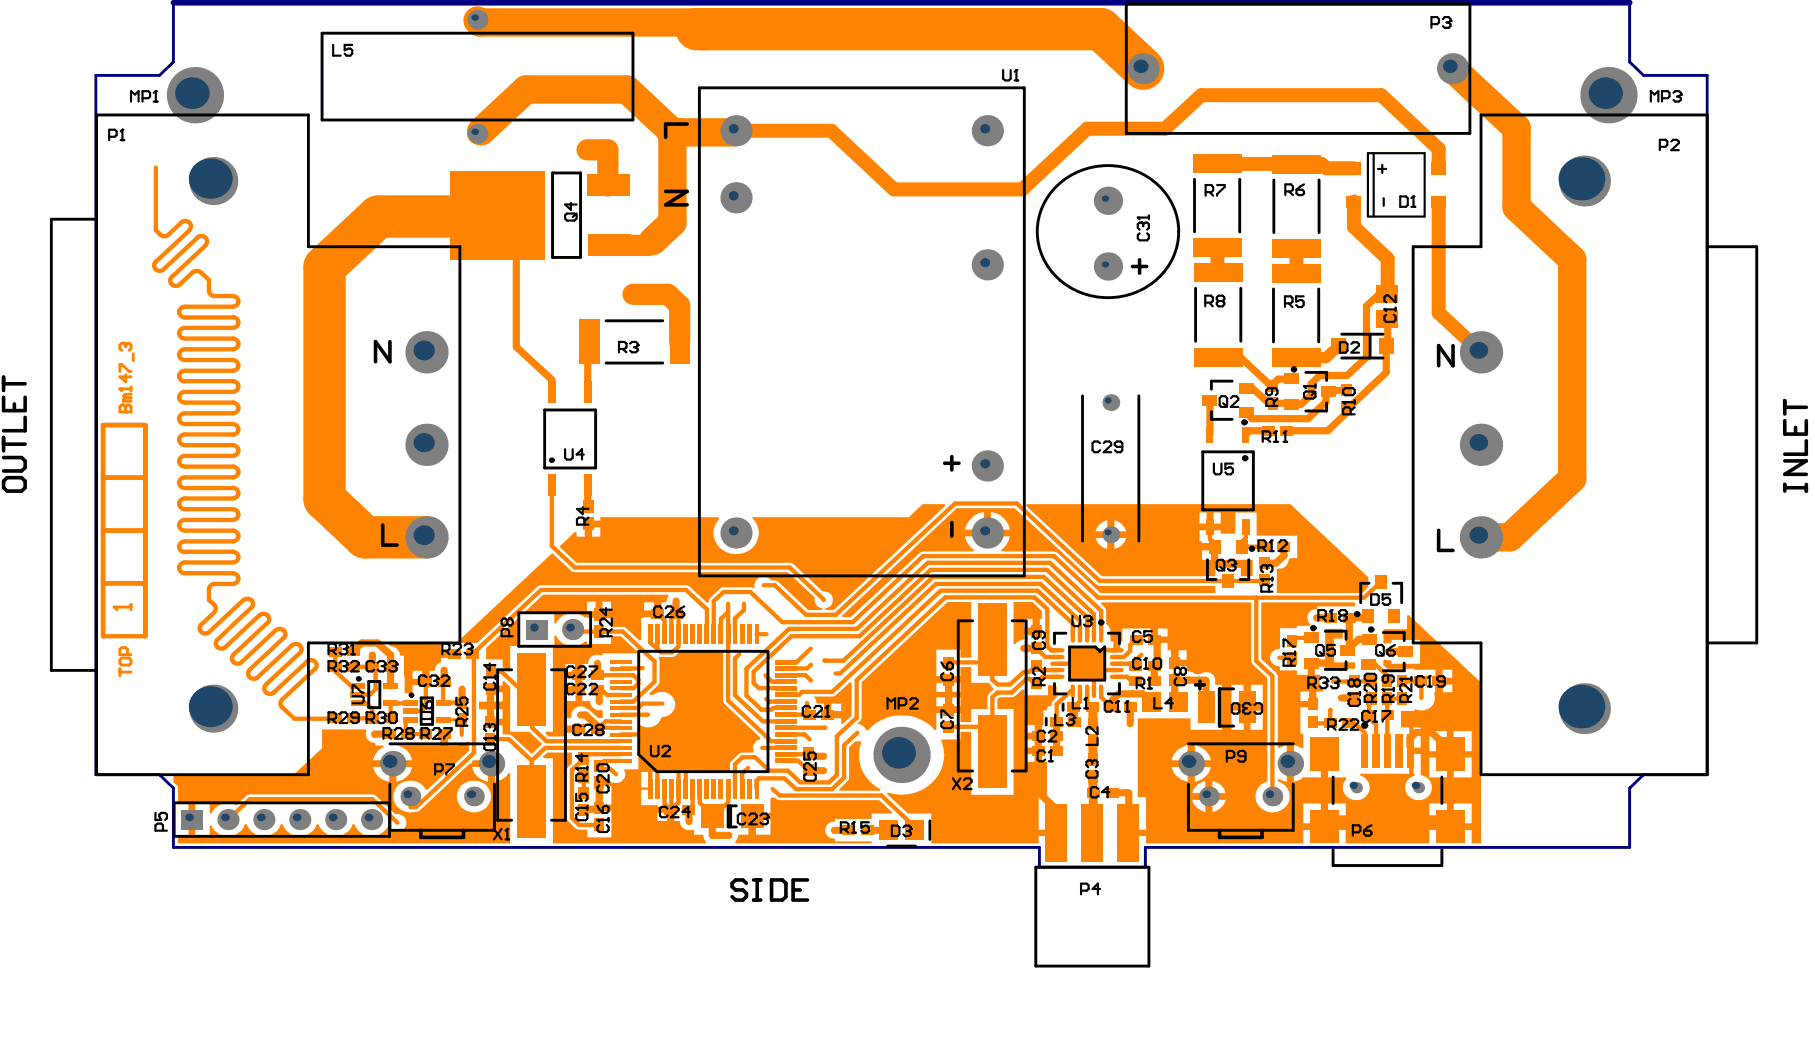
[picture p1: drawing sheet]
<svg xmlns="http://www.w3.org/2000/svg" width="128mm" height="73mm" viewBox="0 0 128 73" stroke-linecap="round" stroke-linejoin="round" font-family="sans-serif">
<g fill="#fd8300">
<path d="M59.9 52.7l.5-.4 .4 .1a2.65 2.65 0 0 0 1.3 3.3v.1h-2.8l-.1-.1 .7-.7z"/>
<path d="M34.3 45.7l2.2-2h.1v1.9h-.6v1.7l-.1 .1-.4-.3v-.6h-1.2z"/>
<path d="M32.3 45.3l6.7-6.3 1.3 1.3 .3 .1h15l1.9 1.8v.3a.57 .57 0 0 0 .5 .4v.1h-1l-2.2-2a.77 .77 0 0 1-.7-.3 .64 .64 0 0 0-.9 .7l-.1 .1-.2-.1-2 .1-.8 .7-.1 .3h-.1l-1.2-1.1-.3-.1h-10.2l-.3 .1-4.2 4h-1.4z"/>
<path d="M57.4 49.1h1.4l1.2-1 .1 .1v2.3l-.6 .6-.1-.1v-.3h-1v-.3h-.3v-.8h-.4zM58.6 49.6v.6h.8v-.6z"/>
<path d="M71.5 42.5h1.4l.6 .6v.6h-.1v.8h-.3v.3h-.8v.3l-.4 .1-.3 .3-.1-.1zM72.3 43.7v.6h.6v-.6z"/>
<path d="M34.6 48.4h.9v-.3h.1l.4 .4v3.1h1.3l.9 .9-.7 .7-1.5-1.4h-.5v-.6h-.9v-.3h-.2v-.9h-.6v-.5h.6v-.9h.2zM34.9 48.8v.7h.6v-.7zM34.9 50v.7h.6v-.7z"/>
<path d="M27.4 45.4h3.7v.5h.9v.5h-.9a.53 .53 0 0 1-.3 .6l-.1 .3h-.4v.8h-.3v.2h-.9v.6h-.6v-2.6h-.3l-.1-.4-.2-.2a.39 .39 0 0 1-.5-.3zM29.1 47.3v.6h.7v-.6z"/>
<path d="M37.1 43.1l1.2-1.1h8.8l.1 .1-.2 .4h-.3v.8h-.3v.2l-1.2 .1v1.6h-.1l-1-.9-1-.1v-.6h-1.7v-.1l-.1 .1a1.28 1.28 0 0 0-2.1 .4h-.1v-.7h-2zM45.4 42.5v.6h.8v-.6zM42.5 42.5v.6h.6v-.6zM41.4 42.5v.6h.6v-.6z"/>
<path d="M62.6 55.9a2.91 2.91 0 0 0 3.9-3.5l-.1-.1 .1-.1h1.3v-.6h.7v4.5h3v-6.1h-1.1v-.7l.1-.1h1l.6-.6 .2 .1v.4h1.6v-.7l.2-.1 .5 .1v.8l-.4 .3v.3l-.3 .1v.2h-.3l-.1 1.8h-.2v.3h-1v.5h1v.3h.2v.8h.4v2.4h-.6v2.3h.6v.5h-.6v.5h-7.6v-2.1h-1.6l-1.5-1.4zM72.3 51.2v.5h.7v-.5zM72.3 53.2v.6h.7v-.6z"/>
<path d="M52.8 57.6h.3v-.2h1.3v-1.1h.1l.5 .2h7l.9 .8v.1h-1.4v.4h-2.6v.1a.65 .65 0 0 0-.7 .7 .65 .65 0 0 0 .7 .6v.2h2.6v.1h-9.6v-.1l.2-.5h.7zM53.3 57.8v1.1h1.1v-1.1z"/>
<path d="M39.1 44.9l.1-.1a1.28 1.28 0 0 0 2.1 .4l.1 .1v.1h1.7v-.5h.7l1.2 1.1-.1 .1h-2.4l-.1 .2a.68 .68 0 0 0-1 .6h-.3v.7h-.3v.3h-.9v.5h.9v.3h.3v.8h.5a.74 .74 0 0 0 .9 .6v.6h-.3l-.6-.6a.79 .79 0 0 0-1.3 .2v.4h-.4v.5h.9v.5h-.9v.3h-1.2l-.2-.3v-.1h.5v-6h.1zM39.9 46.9v.5h.7v-.5zM39.9 48.9v.6h.7v-.6z"/>
<path d="M60.8 48.1l6.1-5.6h1.6v3.9h-.7v-.6h-1.7v1.9h1.7v-.6h.7v1.1h1.2l.4 .4-.4 .5v.9h-1.2v.9h-.7v-.6h-1.7v1.2h-.1a3.2 3.2 0 0 0-4.8 0l-.4-.3-.3-.1 .2-.2 .1-.3zM67.2 48.2v.6h.6v-.6zM66.1 48.2v.6h.6v-.6zM67.2 49.2v.6h.6v-.6zM66.1 49.2v.6h.6v-.6z"/>
<path d="M12.2 54.7h8.5l2-1.9v-1.3h3.1l.1 .1a.64 .64 0 0 0 .6 .9v.1h.6v.1a1.11 1.11 0 0 0-.8 .9h2.8a1.27 1.27 0 0 0-1-1h3v-.8h.5v.8h.7l.1-.2h.7v.6l-3 2.7h-.1a1.17 1.17 0 0 0-1.7-.5 1.17 1.17 0 0 0-.2 1.8 1.3 1.3 0 0 0 1.7 0l3.4-3.1h.1v-.2l.1-.1h1.3v.3h.2v1.3a1.31 1.31 0 0 0 1-.7l.1 .1v4.9h-23.4v-.5h.7v-2.3h-.7v-1.1l-.4-.4zM33.3 54.1a1.32 1.32 0 0 0 1.1 1.1v-1.1zM28 54.1v1.1a1.32 1.32 0 0 0 1.1-1.1zM26.3 54.1a1.31 1.31 0 0 0 1.2 1.1v-1.1zM13.8 56.7v2.3h1v-.7h.1a1.27 1.27 0 0 0 1.2 .7 1.27 1.27 0 0 0 1.2-.8h.1a1.28 1.28 0 0 0 1.2 .8 1.28 1.28 0 0 0 1.2-.8h.1a1.28 1.28 0 0 0 1.2 .8 1.28 1.28 0 0 0 1.2-.8h.2a1.28 1.28 0 0 0 1.2 .8 1.28 1.28 0 0 0 1.2-.8h.1a1.28 1.28 0 0 0 1.1 .8 1.28 1.28 0 0 0 1.2-.7h.2a.63 .63 0 0 0 .8 .4 .63 .63 0 0 0 .3-.8 .63 .63 0 0 0-.7-.5l-1.4-1.3h-.2h-8.7h-.2l-.7 .7a1.25 1.25 0 0 0-1.8 .6h-.1v-.7zM32.6 55.4a1.18 1.18 0 0 0 .2 1.8 1.18 1.18 0 0 0 1.7-.4 1.16 1.16 0 0 0-.2-1.5 1.16 1.16 0 0 0-1.5-.1z"/>
<path d="M72.4 35.6h18.6l5.5 5.1v.7l-.4 .4h-6v-1.6a.75 .75 0 0 0 .8-.7l.1-.1h.5v-1.6h-2.8v-1.6h-1.5v1.5h-1.1v-.3h-1.5v.8h.2v.1h.9v.3h.3v.9h2.4v1.2h-.9v-.6h-1.8v.6h-8l-5.3-5zM85.6 36.2v.7h.5v-.7zM84.6 36.2v.7h.5v-.7zM78.6 36.7v.8h.8a1.04 1.04 0 0 0-.8-.8zM77.6 37l-.3 .5h.8v-.8zM78.6 38v.7a.98 .98 0 0 0 .8-.7zM77.3 38a.99 .99 0 0 0 .8 .7v-.7zM84.8 38.8v.7h.6v-.7z"/>
<path d="M59.4 43.4l8.1-7.5h4.1l5.7 5.3 .3 .1h8.1v.5h-8.1l-3.1-2.8-3.8-.1-.1-.1a1.55 1.55 0 0 0 .7-1l-3.2 .1a1.62 1.62 0 0 0 .6 .9v.1l-3.7 .1-5 4.5h-.5zM69.9 36.1v1.3h1.4a1.52 1.52 0 0 0-1.4-1.3zM68.5 36.5l-.3 .5-.1 .4h1.3v-1.3a1.27 1.27 0 0 0-.9 .4z"/>
<path d="M39.5 38.6l1.1-1.1 .1 .1v.3h.6v-.9h.2v-.3h.9v-.2h8.3v.1a1.52 1.52 0 0 0 0 1.9 1.52 1.52 0 0 0 1.9 .5 1.52 1.52 0 0 0 .5-2.5h11l1-.9h1.5l.1 .1-7.9 7.3h-.6v-.1a.61 .61 0 0 0 .6-.7 .61 .61 0 0 0-.8-.5l-2-1.9-.3-.1h-15zM41.8 37.2v.7h.6v-.7z"/>
<path d="M77.7 42.5h10.6v4.1l.1 .3 1 .9v7.3a1.13 1.13 0 0 0-.8 1.5 1.13 1.13 0 0 0 1.5 .7 1.1 1.1 0 0 0 .9-1.1 1.1 1.1 0 0 0-.8-1.1v-.1h.1l.5 .2v-2.6l-.5 .2-.1-.1v-5l-.2-.2-1-1v-4h6.6v.3h-2.7v.2a.61 .61 0 0 0-.6 .4 .61 .61 0 0 0 .2 .7l-.1 .1h-.9v.1h-1.2v1.4a.65 .65 0 0 0-.7 .7 .65 .65 0 0 0 .7 .6v.3h1.2v.3h.8v-.8h.2v-.3h1v-2.1h1.2v.7h-.6v1.6h1.5v.5h-.9v.1l-.1 .1a.97 .97 0 0 0-1-.1l-.1-.1v-.2h-.7v.6h.3l.1 .1a.8 .8 0 0 0 .2 1l-.1 .1h-.4v.9h-.3v.2h-.8v1.9h.2v1h-.1l-.6-.2v2.6l.5-.2 .2-.2h1.2v-1.6h.5v1.6h1.2l.1 .2a.91 .91 0 0 0 .2 1.3 .91 .91 0 0 0 1.3-.3 .91 .91 0 0 0-.5-1.3v-.1h3.4v-3.3h-.6v-1.1h1l.1-.2a.91 .91 0 0 0 1-.1 .91 .91 0 0 0 .3-1l.1-.1v-1.5l-3.4-.1-.3-.3v-.3l.1-.1 .4 .1 .1 .1v.1h2v-1.6h-2v.1l-.1 .1h-.4h-.1v-1h1.7v-1h.1l5.1 4.8v11.3h-.7v-.9h-3v.9h-5.9v-.9h-2.9v.9h-11.1v-.5h-.6v-.5h.6v-2.3h-.6v-5.5h3.7v.8h2.2v-3.2h-.4l-.1-.1a.63 .63 0 0 0-.2-.7 .63 .63 0 0 0-.8 .1h-.4l-.5-.2-.1-.1v-.3h-.8v-.2h-.3v-.9h-.2v-.5h-1v-.2h-.2v-.9h-2v.9l-.2 .1v.4h-.4v-.4l-.2-.1-.1-.8-.3-.4v-1l-.3-.4zM81.7 44.3v.6h.7v-.6zM83.1 45.9v.6h.6v-.6zM101.8 47.3v.5h.7v-.5zM101.8 48.3v.5h.7v-.5zM91.8 48.8v.7h.6v-.7zM88.2 48.3v1.4h.9v-1.4zM86.9 48.3v1.4h.8v-1.4zM88.2 50.1v1.4h.9v-1.4zM86.9 50.1v1.4h.8v-1.4zM99.7 51.3v1.4h.5v-1.4zM102.6 51.6v1.4h1.2v-1.4zM100.8 51.6v1.4h1.3v-1.4zM84.3 52.6v1h1.1a1.31 1.31 0 0 0-1.1-1zM83.1 52.9l-.3 .3-.1 .4h1.1v-1zM102.6 53.5v1.3h1.2v-1.3zM99.7 53.2v1.4l.1 .1a.92 .92 0 0 0-.5 1.4 .92 .92 0 0 0 1.5 .1 .82 .82 0 0 0 0-1.2v-.2h1.3v-1.3h-1.3v1.3v.1l-.6-.2v-1.5zM84.3 54.1v1.1a1.32 1.32 0 0 0 1.1-1.1zM82.7 54.1a1.32 1.32 0 0 0 1.1 1.1v-1.1zM85.5 55.1v.9h1a1.11 1.11 0 0 0-1-.9zM84.5 55.4l-.4 .6h.9v-.9zM85.5 56.4v.9h.1a1.15 1.15 0 0 0 .9-.9zM84.1 56.4a1.19 1.19 0 0 0 .9 .9v-.9zM102.6 56.7v1.4h1.2v-1.4zM100.8 56.7v1.4h1.3v-1.4zM93.7 56.7v1.4h1.2v-1.4zM92 56.7v1.4h1.2v-1.4z"/>
<path d="M38.3 53.4l.3-.3h1.8v.8l-.3 .2-.1 .2v3.6l.7 .6h.7v.6h1.7v-1.9h-.8v-.4h.8v-1.3h-.8v-.5h.6l.2 .3 .1-.1a.66 .66 0 0 0 .8-.2 .66 .66 0 0 0 .1-.7h.9v-3.1l.1-.1a1.02 1.02 0 0 0 1.6-.5 .92 .92 0 0 0 .9-1.3 .92 .92 0 0 0-1.5-.3h-.2l-.1-.1 .6-.6 .1-.2v-1.8h1l.6-.4h2.9v3.7l2.7 2.5-.1 .1a.59 .59 0 0 0-.4 .8l-.1 .1h-.7l-.3 .1-.6 .6v.7h-6.3v1.1h.7v.1h-.7v1.1l2.1 .1v.2h.3v.8h.3a.7 .7 0 0 0 1 .6l.1 .1v.3h.6l.2 .5v.1h-10.8v-6h-.6zM46.4 57.4v.5h.7v-.5z"/>
</g>
<g fill="none" stroke="#fd8300" stroke-width=".3">
<path d="M11 16.2l.3 .4M12.8 15.7l-.9 .9M13.6 19.2l-.9 .9M14.2 19.2l.5 .5M10.3 37.3l-.1 .1M14.7 42.3l.4 .4M23.4 50.7h.3M24.8 48.4h.5M26.3 50v.7M26.5 47.3v1.3M27.6 49.6v1.1M28.6 51.7l.2 .1"/>
<path d="M29 57h.4M29 50.2h.7M29 49.6h-.1M31.3 48.2v.1M34.6 52.2h1.3M34.6 47.4h.8M37.4 54.9l.1 .1M37.5 50.2h.1M40.4 57.7l.5 .5M40.4 44.4l.2 .2M41.5 53.2l-1.1 1.1M43.8 53.7h-1.2l-.3 .3 .3 .3h.5"/>
</g>
<path d="M38.9 26.8v.9M25 45.9v.1M26.4 51.8h1.1M26.4 51.8h.1M40.8 47.6v1.1M41 50.4h.3" fill="none" stroke="#fd8300" stroke-width=".51"/>
<path d="M32.6 50.8h.1" fill="none" stroke="#fd8300" stroke-width=".2"/>
<circle cx="45.9" cy="54" r=".15" fill="#fd8300"/>
<g fill="none" stroke="#fd8300" stroke-width=".3">
<path d="M44.7 47.6l.3 .4v.2l-.3 .4M45.3 49.6l-.3 .4M46.9 43.8v.9M47.4 57.1h-.1M47.4 43.6v1.1M47.9 45.6l-.5 .4h-.8l-.2-.2M48.4 41.6l1.5 1.4M48.9 56.9l-.3 .2M50.9 43.7v1M51.4 42.6v.6M51.9 43.6v1.1M52.5 42.6v.4"/>
<path d="M53.2 47.4v.8l.4 .4M53.4 44.7h.7M53.6 54.9l-.2 .2v.6M54.5 48.1h1M54.5 55.7l.5 .4M55.4 54.9l.8 .8M55.5 50h-.9l-.2 .1M56.8 51.8l.3 .4M57 53.2h.1"/>
</g>
<path d="M47.3 57.1v.9M48.6 57.1v.9M57 53.2l.3 .2" fill="none" stroke="#fd8300" stroke-width=".51"/>
<circle cx="58.2" cy="51.3" r=".15" fill="#fd8300"/>
<path d="M58.1 51.3h.1" fill="none" stroke="#fd8300" stroke-width=".3"/>
<circle cx="57.1" cy="50.4" r=".15" fill="#fd8300"/>
<g fill="none" stroke="#fd8300" stroke-width=".3">
<path d="M85.4 38l.3 .3v.3M87.9 38l-.3 .2v.4M56.8 47.6l.4 .4M56.9 49.6v.7l.2 .1M58.1 42.3h.1M58.9 47.5h.4M59.6 54.9l-.9 .8M70 51.3h.1M72.2 47.4l-.9 .9M73 42.1l.9 .9M73.1 45.7l.7 .7M73.6 47.8l-.5 .4h-.2"/>
<path d="M73.9 45.6l.3 .3M75.5 48.8h.2M75.7 44v.9M76.2 49.5l-.5 .4M76.2 43.8v1.1M77.1 49.9h.1M77.2 47.3v1.5M77.7 49.2l.8 .7M77.7 45.9l-.2 .1M78.8 47.8h.7l.3 .2h.4M78.8 46.8h1.1M79.7 45.5v.4l-.4 .5h-.5"/>
<path d="M91.2 45h1.3M93.9 50.1h.1M96.6 49.4v1"/>
</g>
<path d="M77.1 58.8h.1M77.1 55.9h.1" fill="none" stroke="#fd8300" stroke-width=".63"/>
<path d="M88 29.2l.3 .3M88 27.4h.3M88.2 30.4l-.3 .3M89.5 27.1h.4M90.2 26.7l-.4 .4M91.1 28.5h.7M92.5 27.1v.8M93.8 27.6l-.1-.1-.1 .1M79.6 55.9h-.1l.1 .2M85 48h.1M95.6 49.2v.1l-.1 .1" fill="none" stroke="#fd8300" stroke-width=".51"/>
<path d="M85.9 17.4v.1" fill="none" stroke="#fd8300" stroke-width=".99"/>
<g fill="#fd8300">
<circle cx="95.2" cy="48.1" r=".15"/>
<circle cx="96.6" cy="46.9" r=".15"/>
</g>
<path d="M95.2 45.8l-.1 .1v-.1M97.8 49.3l.1 1.1 .1 .2" fill="none" stroke="#fd8300" stroke-width=".3"/>
<path d="M95.2 45.8v-.1l-.1 .1M95.2 43.6h1.2" fill="none" stroke="#fd8300" stroke-width=".51"/>
<circle cx="97.9" cy="50.4" r=".15" fill="#fd8300"/>
<g fill="none" stroke="#fd8300" stroke-width=".3">
<path d="M13.3 18.4l-1.2 1.1M13.4 16.2l-1.2 1.2M14.7 19.7v.8M14.7 41.6v.7M15.1 43.2l-.9 .9M17.6 56.4l-1.5 1.4M19.4 46.7l-1.2 1.1M23.4 50.7l.2 .2M23.7 46v1.4M26.3 47l.2 .3M26.5 48.6l-.4 .4M97.8 47.6v.5"/>
<path d="M100.2 48.1h.1"/>
</g>
<path d="M25.5 45.4l-.5 .5M26.3 46.2v.8M26.6 45.4l1 .8v2.2M100.4 51.7h-.5l-.4 .4" fill="none" stroke="#fd8300" stroke-width=".51"/>
<circle cx="27.6" cy="47" r=".25" fill="#fd8300"/>
<g fill="none" stroke="#fd8300" stroke-width=".3">
<path d="M29 50.8h-.2l-.2 .2v.7M31.3 48.3v1.3M32.6 50.8h.1M37.5 53.7v2.8M37.5 48.6v2.7M40.4 54.3v3.4M41.2 54.7v1.2M42.4 48.6l.4 .4h1M42.7 50.9h1.1M43.1 54.3l.4 .3M45.3 47.1l-.2 .1M45.9 44.7v.6"/>
<path d="M45.9 54v1.7M46.4 44.7v1.1M46.4 54.4v1.3M46.4 43.3l.5 .5M46.9 55.7v1l.4 .4M47.9 44.7v.9M47.9 54.2v2.4l-.5 .5v-1.4M47.9 43.5l-.2-.2-.3 .3M48.4 54.2v1.5M48.9 55.7v1.2M49.4 55.7v.9M51.4 44.7v4.7"/>
<path d="M51.4 55.7v.9l-1 .9M51.4 43.2l-.5 .5M51.9 46.5v2.6M51.9 53.9v1.8M52.7 47.2v1.9l1 1M53.8 50.9h.3M57.2 46.9l-.3 .3M59 54.7l-.5 .5M59.6 52.6v2.3M70 45.2v2.8M70 49.2v2.1M73.1 46.9l.4 .4"/>
<path d="M75.7 50.8l.1 .1M76.2 48.8v.7M77.7 48.8v.4"/>
</g>
<path d="M41.5 34.2v1.6M41.5 37v1.1M41.6 24.1l-.1 .1v3.5M31.3 47.3v.9M32.6 48.6v1M34.6 48.6v2.3M40.8 46.8v.8M47.7 42.4v.9M53.1 58v.9M58.9 58.6h1M66.9 47.9v2.2M73.3 53v.9" fill="none" stroke="#fd8300" stroke-width=".51"/>
<path d="M42.9 10.6v2.5" fill="none" stroke="#fd8300" stroke-width="1.5"/>
<path d="M75.7 49.9v.9M77.1 52.3v1.3M77.1 54.8v1.1M77.1 55.9v2.9" fill="none" stroke="#fd8300" stroke-width=".63"/>
<circle cx="77.1" cy="51.1" r=".32" fill="#fd8300"/>
<path d="M77.1 49.9v1.2" fill="none" stroke="#fd8300" stroke-width=".63"/>
<g fill="none" stroke="#fd8300" stroke-width=".51">
<path d="M36.4 17.1v7.4M85.3 28.2l.1 2.5M89.3 28.3h.5l.1 .1M90.3 39.5l-.3 .2h-.8M92.5 27.9l-.7 .6M93.6 27.6v.8M96.4 21.6v3.6M97.3 20.7h.6M97.9 22.5l-.1 3.8M31.3 51.8v1.1M39.9 51.4h.9M42.2 51.2v.2"/>
<path d="M42.3 57l-.1 .1h-1M42.3 55.2v.9M73.3 51.9v1.1M78.9 49h1M79.6 56.1v2.7M79.7 49.9v1.2M81.6 45.2v1.8h-.2v1M85.1 48v1.9M88 48v1.9M93.4 52.9v5.1M95.2 43.6v2.1l.7-.6M96.5 43.5l-.1 .1"/>
<path d="M99.5 52.1v.6M101.5 48.1v1"/>
</g>
<g fill="none" stroke="#fd8300" stroke-width=".3">
<path d="M11 11.8v4.4M12.2 17.4l-1.2 1.1M14.5 17.3l-1.2 1.1M7.3 30v14.9h3v-14.9M7.3 37.4h3M7.3 33.7h3M15.1 20.9h1.3M38.9 34.2v4.3M85.4 37.2v.8M87.9 37.2v.8M7.3 41.2h3M15.1 41.2h1.3"/>
<path d="M18.9 43.9l-1.2 1.2M19.9 49.9l.9 .8M20.6 45.6l-1.2 1.1M23.7 47.4l1.1 1M25 50.7h1.3M25.3 49.6h.5l.5 .4M27.6 49.6h1.3M28.8 51.8h1.2M30 49.9l-.3 .3M31.3 49.6h1.3M32.6 50.8v1M33.4 46v7.1"/>
<path d="M37.5 50.2h.9M37.5 51.3l1.1 1M40.9 58.2h1.4M41.5 53.2h2.3M42.2 47.6h2.5M42.4 48.6l-.2 .1M43.8 51.8h1.4M43.8 51.3h-1.5l-.1 .1M43.8 49.5h.9M43.8 50h1.2M43.8 50.4h1.9M43.8 48.6h.9"/>
<path d="M45.3 49.6h1.4M45.9 54l.5 .4M47.9 43.5v1.2M49.9 43v1.7M51.4 43.2v1.5M59 51.9v2.8M70 51.3v1.7M73.9 43v2.6M77.2 43.3v1.6M77.7 43.1v1.8M80.2 45.2l-.5 .3M80.2 46.6v.4l-.3-.2"/>
<path d="M89.8 47.7v8.5M93.9 50.1v.9M95.1 51h.5l.7 .7v1.3M96.5 45l.1 .1M97 46.9l.8 .7M97.1 51.1v1.9M97.9 50.4v2.6M100.3 48.1v1.1"/>
</g>
<path d="M85.9 11.5v.1M85.9 17.5l.1 1.7M91.5 17.5v1.8M95.5 14.2v1.8M97.9 18.3v2.4M101.5 10.5v1.3M101.5 14.6v7.5" fill="none" stroke="#fd8300" stroke-width=".99"/>
<path d="M31.3 50.8h1.3" fill="none" stroke="#fd8300" stroke-width=".2"/>
<path d="M34.6 8.6h.1" fill="none" stroke="#fd8300" stroke-width="1.5"/>
<circle cx="42.2" cy="47.6" r=".15" fill="#fd8300"/>
<path d="M40.6 44.6h3.3" fill="none" stroke="#fd8300" stroke-width=".3"/>
<path d="M50.3 58.9h1.1" fill="none" stroke="#fd8300" stroke-width=".51"/>
<circle cx="50.3" cy="58.9" r=".25" fill="#fd8300"/>
<path d="M50.3 58.9h.1M57 54.4h1.1M57.3 53.4h.8M58.4 50.4h1.1" fill="none" stroke="#fd8300" stroke-width=".51"/>
<g fill="none" stroke="#fd8300" stroke-width=".3">
<path d="M48.4 54.2l-.2-.2-.3 .2M50.4 57.5h-.1l.1 .1M51.9 53.9l.5-.5h.9l1 1M52.2 46.2l-.3 .3M52.9 41.8h-1.8l-.7 .6M53.7 50.1h.7M54 47.7l.5 .4M54.1 49.3l.2 .2M55.5 53.2h1.5M55.5 53.7h.8l.7 .7M55.5 51.3h2.7M55.5 51.8h1.3"/>
<path d="M55.5 50.4h1.6M55.5 47.6h1.3M55.7 44.4h4.8M55.8 44.9h4.8M56.2 55.7h2.5M56.5 55.2h2M56.6 48.8h2.1M57.2 45.8l-1 .9h-.7M58.2 46.6h1.3M60.5 51.7l-.9 .9M66.9 51.3h3.1M66.9 46.7h3.1"/>
<path d="M70 48l.4 .3h.9"/>
</g>
<circle cx="74.6" cy="51.9" r=".15" fill="#fd8300"/>
<path d="M72.2 45.7h.9M78.5 49.4v.5" fill="none" stroke="#fd8300" stroke-width=".51"/>
<path d="M72.2 47.4h.4M72.4 47.9h.2l.3 .3M73.5 47.3h1.1M73.6 47.8h1M73.8 46.4h.8M74.2 45.9h.4M74.6 46.8h2.1M76.7 49.6l.4 .3M77.2 47.3h1.6" fill="none" stroke="#fd8300" stroke-width=".3"/>
<circle cx="76.7" cy="46.8" r=".15" fill="#fd8300"/>
<g fill="none" stroke="#fd8300" stroke-width=".3">
<path d="M11.3 16.6l.2 .1 .4-.1M12.1 19.5a.39 .39 0 0 0 0 .6 .39 .39 0 0 0 .6 0M12.8 15.7a.39 .39 0 0 1 .5 0 .39 .39 0 0 1 .1 .5M13.6 19.2l.4-.1 .2 .1M14.5 17.3a.39 .39 0 0 0 0-.6 .39 .39 0 0 0-.6 .1l-2.3 2.2a.39 .39 0 0 1-.6 0 .39 .39 0 0 1 0-.5M7.3 30h3M13 26.9h3.4a.38 .38 0 0 1 .4 .4 .38 .38 0 0 1-.4 .3h-3.4a.38 .38 0 0 0-.4 .4 .38 .38 0 0 0 .4 .4h3.4a.38 .38 0 0 1 .4 .4 .38 .38 0 0 1-.4 .4h-3.4a.38 .38 0 0 0-.4 .3 .38 .38 0 0 0 .4 .4h3.4a.38 .38 0 0 1 .4 .4 .38 .38 0 0 1-.4 .4M14.7 20.5l.2 .3 .2 .1M16.4 34.4a.38 .38 0 0 1 .4 .4 .38 .38 0 0 1-.4 .4h-3.4a.38 .38 0 0 0-.4 .3 .38 .38 0 0 0 .4 .4h3.4a.38 .38 0 0 1 .4 .4 .38 .38 0 0 1-.4 .4h-3.4a.38 .38 0 0 0-.4 .4 .38 .38 0 0 0 .4 .3h3.4a.38 .38 0 0 1 .4 .4 .38 .38 0 0 1-.4 .4h-3.4a.37 .37 0 0 0-.4 .4 .37 .37 0 0 0 .4 .3h3.4a.38 .38 0 0 1 .4 .4 .38 .38 0 0 1-.4 .4h-3.4a.38 .38 0 0 0-.4 .4 .38 .38 0 0 0 .4 .3h3.4a.38 .38 0 0 1 .4 .4 .38 .38 0 0 1-.4 .4M16.4 30.7h-3.4a.38 .38 0 0 0-.4 .3 .38 .38 0 0 0 .4 .4h3.4a.38 .38 0 0 1 .4 .4 .38 .38 0 0 1-.4 .4h-3.4a.38 .38 0 0 0-.4 .3 .38 .38 0 0 0 .4 .4h3.4a.38 .38 0 0 1 .4 .4 .38 .38 0 0 1-.4 .4h-3.4a.38 .38 0 0 0-.4 .4 .38 .38 0 0 0 .4 .3h3.4M16.4 22.4a.38 .38 0 0 1 .4 .4 .38 .38 0 0 1-.4 .3h-3.4a.38 .38 0 0 0-.4 .4 .38 .38 0 0 0 .4 .4h3.4a.38 .38 0 0 1 .4 .4 .38 .38 0 0 1-.4 .3h-3.4a.38 .38 0 0 0-.4 .4 .38 .38 0 0 0 .4 .4h3.4a.38 .38 0 0 1 .4 .4 .38 .38 0 0 1-.4 .4h-3.4a.38 .38 0 0 0-.4 .3 .38 .38 0 0 0 .4 .4M16.4 20.9a.38 .38 0 0 1 .4 .4 .38 .38 0 0 1-.4 .3h-3.4a.38 .38 0 0 0-.4 .4 .38 .38 0 0 0 .4 .4h3.4"/>
<path d="M38.9 38.5l1.7 1.5h15.1l2.4 2.3M87.6 38.6h1.7M14.2 44.1a.39 .39 0 0 0 0 .5 .39 .39 0 0 0 .6 0M15.1 42.7l.1 .1-.1 .4M15.1 41.2l-.2 .1-.2 .3M15.3 45.1a.39 .39 0 0 0 .1 .6 .39 .39 0 0 0 .5 0M16.5 46.2a.39 .39 0 0 0 0 .5 .39 .39 0 0 0 .6 0M17.6 47.2a.39 .39 0 0 0 0 .6 .39 .39 0 0 0 .6 0M17.6 56.4h8.7l1.7 1.6M17.7 45.1l-1.2 1.1M17.7 42.9l-2.3 2.2M17.7 42.9a.39 .39 0 0 0 0-.6 .39 .39 0 0 0-.5 .1l-2.4 2.2"/>
<path d="M18.8 48.3a.39 .39 0 0 0 0 .6 .39 .39 0 0 0 .5-.1M18.9 44a.39 .39 0 0 0 0-.6 .39 .39 0 0 0-.6 0l-2.4 2.2M19.3 48.8l2.4-2.1a.39 .39 0 0 1 .5 0 .39 .39 0 0 1 0 .5l-2.3 2.2M19.9 49.4l-.1 .1 .1 .4M20 45l-2.4 2.2M20 45a.39 .39 0 0 0 0-.5 .39 .39 0 0 0-.6 0l-2.4 2.2M20.6 45.5a.39 .39 0 0 1 .5 0 .39 .39 0 0 1 .1 .6l-2.4 2.2M20.8 50.7h2.6M25 47h1.3M25.3 49h.8M30 48.2v1.7M33.4 53.1l-4 3.9"/>
<path d="M35.4 47.4l3 2.8M35.9 52.2l1.6 1.5 1-.9h5.3M38.6 52.3h5.2M42.7 50.9l-.4 .4M43.8 47.2h1.3M43.9 44.6l2.3 2.1v1.4l-1.5 1.4M45.9 45.3l.5 .5M48.4 41.6h-10.2l-4.8 4.4M49.4 56.6l.9 .9M50.4 42.4v2.3M51.4 49.4l3 2.9h1.1M51.9 49.1l1.9 1.8"/>
<path d="M52.5 43l-.6 .6M52.8 54.2l-.4 .4v1.1M53.6 54.9h1.8M53.6 48.6h1.9M53.8 52.8h1.7M54.1 50.9h1.4M54.3 49.5h1.2M54.3 54.4h1.3l.9 .8M55 56.1h7.2l2.3 2.2v.3M55.5 47.2h1.4M55.7 44.4l-3 2.8M55.8 44.9l-2.6 2.5"/>
<path d="M56.6 48.8l-.2 .2h-.9M72.4 47.9l-1 1h-1l-.4 .3M73 42.1h-6.3l-6.3 5.9v2.6l-1.4 1.3M73.1 46.9l-.5 .5M75.5 48.8l-.9 .9v1.2M75.7 44l-2.5-2.3h-6.8l-7.7 7.1M76.2 43.8l-2.8-2.6h-7.4l-6.7 6.3M76.7 44.9v-1.3l-3.1-2.9h-7.8l-6.3 5.9M76.7 48.8v.8M77.2 43.3l-3.3-3.1h-8.2l-5.1 4.7M77.5 46l-.8 .8 .5 .5M77.7 45.9h1.1"/>
<path d="M77.7 43.1l-3.6-3.4h-8.6l-5 4.7M80.5 46.2l-.3 .4M86.6 41h-9l-5.9-5.5h-4.3l-8.4 7.9h-2.1l-2.2-2.1h-.8M86.6 41h2.6M88.6 42.2v4.4l1.2 1.1M90.3 46.4h.9M92.6 50.9l.2 .1h1.1M94.1 48.1h2.6M96.6 50.4l.1 .1v.3l.4 .3M96.6 46.9h.4M96.7 49.3l-.1 .1M96.8 44.9l-.2 .2"/>
<path d="M97.5 41l-1.3 1.2h-18.7l-3.1-3h-9.3l-4.9 4.7h-5l-2.3-2.1M97.8 49.3h1.1M98.9 48.1h1.3"/>
</g>
<g fill="none" stroke="#fd8300" stroke-width=".51">
<path d="M36.4 24.5l2.5 2.3M84.6 38.6h1.1M86 25.2h1.5l2 1.9M88.2 30.4h1.3M88.3 27.4l1 .9M89.8 28.5h1.3M90.2 26.7h.9M90.6 38.6v.6l-.3 .3M93.6 28.4l-1.3 1.1h-4M93.8 27.6h1.2M95 28.8v.3l-1.3 1.3h-2.9M96.4 25.2l-1.4 1.3h-1.9l-.6 .6"/>
<path d="M97.3 20.7l-.9 .9M97.8 26.3l-2.6 2.4M25.5 45.4h1.1M32 46.2h-1.2l-.8 .7v1.3M41.3 50.4l.9 .8M42.2 46.8v.8M42.3 48.7v.8M42.3 56.1v.9M42.3 43.4h1M46.4 42.4v.9M50.3 57.6v1.3M61.2 58.6h1.5"/>
<path d="M72.2 44.5h.9M73.5 56.1l1.1 1v1.7M74.6 50.9v2.1M78.5 55.9h1M78.9 49l-.4 .4M79.9 49h.7l.6 .5M82.9 45.9v.9M85 48h-2.1v1.3l.2 .2M92.5 46.8h1.4M92.6 48.6v1.1M92.9 43.6h1M94.6 49.2h1"/>
<path d="M95.9 45.1h.7M98 46h1.2M100.4 51.7h.6l1.3 1.2"/>
</g>
<path d="M94.4 24.4l-.8 .8h-2.2" fill="none" stroke="#fd8300" stroke-width=".79"/>
<path d="M34.6 8.6l-.9 .8M41.4 10.6h1.5M42.9 13.1h.1M46.1 17l-.4 .3h-2.7M51.9 9.2l-.1 .1M44.7 20.8h2.4l.9 .7v2.6" fill="none" stroke="#fd8300" stroke-width="1.5"/>
<path d="M33.7 1.4l.1 .2h15.3l.6 .5M33.9 9.3l3.2-3h7.1l3.3 3h4.3M48 9.3l-.6 .5v5.9l-1.3 1.3M102.5 4.8l4.5 4.2v5.6l3.9 3.7v15.5l-4.4 4.1h-2" fill="none" stroke="#fd8300" stroke-width="2"/>
<path d="M35 15.3h-8.3l-3.8 3.5v16.4l2.9 2.7h4.3M49.1 2.1h28.6l3 2.7" fill="none" stroke="#fd8300" stroke-width="3"/>
<path d="M51.9 9.2h6.7l4.5 4.2h9l4.6-4.3h5.5l2.6-2.4h12.7l4 3.8M85.9 11.6h7.3l.4 .3h1.9M95.5 16l2.4 2.3M101.5 22.1l3.5 3.2M93.4 58h8.9" fill="none" stroke="#fd8300" stroke-width=".99"/>
<g fill="none" stroke="#fd8300" stroke-width=".2">
<path d="M8.5 27.4h.1M8.5 28.7l.1-.1 .3 .1 .2-.1 .1 .1v.4h-.7zM8.5 26.2v-.5h.1l.5 .5h.1M8.5 27.4h.7M8.5 27.4l.1 .2M8.7 24.2h.1M8.7 24.2l-.2 .1v.3l.1 .1M8.7 24.2l.2 .1M8.9 29.1h.1M8.9 24.3l.1-.1 .2 .1v.3l-.1 .1M8.9 24.3v.2M8.9 26.4v.5l-.4-.3h.7"/>
<path d="M8.9 28.7v.4M8.9 28.1l-.2 .1v.1h.5M8.9 28.1h.3M9.2 27.3v.3M9.2 27.8h-.3l-.2 .1 .2 .2M9.4 25v.4M8.1 42.8h.1M8.1 42.8h1.1M8.1 42.8l.2 .2M8.5 47.2v.5M8.5 47.4h.7M8.6 46.4h.5l.1 .2v.2l-.1 .1h-.5l-.1-.1v-.2z"/>
<path d="M9 46.2v-.4l-.1-.1h-.3l-.1 .1v.4h.7M9.2 42.6v.4"/>
</g>
<circle cx="100.1" cy="55.6" r=".39" fill="#808080"/>
<circle cx="99.9" cy="55.4" r=".28" fill="#1f4769"/>
<circle cx="18.6" cy="57.8" r=".75" fill="#808080"/>
<circle cx="18.5" cy="57.7" r=".29" fill="#1f4769"/>
<circle cx="34.7" cy="53.9" r=".9" fill="#808080"/>
<circle cx="34.5" cy="53.7" r=".48" fill="#1f4769"/>
<circle cx="84.1" cy="53.9" r=".9" fill="#808080"/>
<circle cx="83.9" cy="53.7" r=".49" fill="#1f4769"/>
<circle cx="33.4" cy="56.2" r=".7" fill="#808080"/>
<circle cx="33.3" cy="56" r=".3" fill="#1f4769"/>
<circle cx="29" cy="56.2" r=".7" fill="#808080"/>
<circle cx="28.8" cy="56" r=".29" fill="#1f4769"/>
<circle cx="69.7" cy="32.9" r="1.1" fill="#808080"/>
<circle cx="69.5" cy="32.7" r=".34" fill="#1f4769"/>
<circle cx="89.8" cy="56.2" r=".7" fill="#808080"/>
<circle cx="89.6" cy="56" r=".28" fill="#1f4769"/>
<circle cx="95.7" cy="55.6" r=".39" fill="#808080"/>
<circle cx="95.5" cy="55.4" r=".28" fill="#1f4769"/>
<path d="M12.8 57.1h1.5v1.4h-1.5z" fill-rule="evenodd" fill="#808080"/>
<circle cx="13.4" cy="57.7" r=".29" fill="#1f4769"/>
<circle cx="13.8" cy="6.7" r="1.99" fill="#808080"/>
<path d="M12.6 5.9a1.18 1.18 0 0 1 1.6-.3 1.18 1.18 0 0 1 .4 1.6 1.18 1.18 0 0 1-1.7 .3 1.18 1.18 0 0 1-.3-1.6z" fill="#1f4769"/>
<circle cx="27.7" cy="53.9" r=".9" fill="#808080"/>
<circle cx="27.6" cy="53.7" r=".49" fill="#1f4769"/>
<circle cx="26.2" cy="57.8" r=".75" fill="#808080"/>
<circle cx="26.1" cy="57.7" r=".29" fill="#1f4769"/>
<circle cx="23.7" cy="57.8" r=".75" fill="#808080"/>
<circle cx="23.5" cy="57.7" r=".29" fill="#1f4769"/>
<circle cx="30.1" cy="37.9" r="1.49" fill="#808080"/>
<circle cx="29.9" cy="37.7" r=".73" fill="#1f4769"/>
<circle cx="30.1" cy="24.9" r="1.49" fill="#808080"/>
<circle cx="29.9" cy="24.7" r=".73" fill="#1f4769"/>
<circle cx="30.1" cy="31.4" r="1.49" fill="#808080"/>
<path d="M29.4 30.8a.7 .7 0 0 1 1.1 0 .7 .7 0 0 1-.3 1.1 .7 .7 0 0 1-.8-.3 .7 .7 0 0 1 0-.8z" fill="#1f4769"/>
<path d="M37.1 43.7h1.5v1.4h-1.5z" fill-rule="evenodd" fill="#808080"/>
<circle cx="37.7" cy="44.3" r=".29" fill="#1f4769"/>
<circle cx="40.4" cy="44.4" r=".75" fill="#808080"/>
<circle cx="40.3" cy="44.3" r=".29" fill="#1f4769"/>
<circle cx="33.7" cy="1.4" r=".7" fill="#808080"/>
<path d="M33.3 1.1l.2-.1 .2 .1 .1 .1-.1 .2-.2 .1-.2-.1v-.2z" fill="#1f4769"/>
<circle cx="33.7" cy="9.4" r=".7" fill="#808080"/>
<path d="M33.3 9.1h.2h.2l.1 .2-.1 .2h-.2h-.2v-.2z" fill="#1f4769"/>
<circle cx="63.6" cy="53.3" r="1.99" fill="#808080"/>
<path d="M62.5 52.5a1.15 1.15 0 0 1 1.7-.2 1.15 1.15 0 0 1-.1 1.7 1.15 1.15 0 0 1-1.5-.1 1.15 1.15 0 0 1-.1-1.4z" fill="#1f4769"/>
<circle cx="69.7" cy="37.6" r="1.1" fill="#808080"/>
<circle cx="69.5" cy="37.5" r=".34" fill="#1f4769"/>
<circle cx="78.4" cy="37.7" r=".6" fill="#808080"/>
<circle cx="78.2" cy="37.5" r=".23" fill="#1f4769"/>
<circle cx="78.4" cy="28.4" r=".6" fill="#808080"/>
<circle cx="78.2" cy="28.2" r=".23" fill="#1f4769"/>
<circle cx="69.7" cy="9.2" r="1.1" fill="#808080"/>
<circle cx="69.5" cy="9.1" r=".34" fill="#1f4769"/>
<circle cx="78.2" cy="14.2" r="1" fill="#808080"/>
<circle cx="78" cy="14" r=".24" fill="#1f4769"/>
<circle cx="91" cy="53.9" r=".9" fill="#808080"/>
<circle cx="90.9" cy="53.7" r=".49" fill="#1f4769"/>
<circle cx="104.5" cy="31.4" r="1.49" fill="#808080"/>
<path d="M103.9 30.8a.64 .64 0 0 1 .9 0 .64 .64 0 0 1 0 .9 .64 .64 0 0 1-.9-.1 .55 .55 0 0 1 0-.8z" fill="#1f4769"/>
<circle cx="104.5" cy="24.9" r="1.49" fill="#808080"/>
<path d="M103.9 24.3a.64 .64 0 0 1 .9 0 .64 .64 0 0 1 0 .9 .64 .64 0 0 1-.9-.1 .55 .55 0 0 1 0-.8z" fill="#1f4769"/>
<circle cx="104.5" cy="37.9" r="1.49" fill="#808080"/>
<circle cx="104.4" cy="37.7" r=".64" fill="#1f4769"/>
<circle cx="102.5" cy="4.8" r="1.1" fill="#808080"/>
<circle cx="102.4" cy="4.7" r=".5" fill="#1f4769"/>
<circle cx="69.7" cy="18.7" r="1.1" fill="#808080"/>
<circle cx="69.5" cy="18.5" r=".34" fill="#1f4769"/>
<circle cx="78.2" cy="18.8" r="1" fill="#808080"/>
<path d="M77.8 18.5l.2-.1 .2 .1 .1 .2-.1 .1-.2 .1-.2-.1-.1-.1z" fill="#1f4769"/>
<circle cx="85.3" cy="56.2" r=".7" fill="#808080"/>
<circle cx="85.2" cy="56" r=".29" fill="#1f4769"/>
<circle cx="21.2" cy="57.8" r=".75" fill="#808080"/>
<circle cx="21" cy="57.7" r=".29" fill="#1f4769"/>
<circle cx="16.1" cy="57.8" r=".75" fill="#808080"/>
<circle cx="15.9" cy="57.7" r=".29" fill="#1f4769"/>
<circle cx="51.9" cy="37.6" r="1.1" fill="#808080"/>
<circle cx="51.8" cy="37.5" r=".33" fill="#1f4769"/>
<circle cx="51.9" cy="9.2" r="1.1" fill="#808080"/>
<circle cx="51.8" cy="9.1" r=".34" fill="#1f4769"/>
<circle cx="51.9" cy="14" r="1.1" fill="#808080"/>
<circle cx="51.8" cy="13.8" r=".34" fill="#1f4769"/>
<circle cx="113.5" cy="6.7" r="1.99" fill="#808080"/>
<path d="M112.3 5.9a1.17 1.17 0 0 1 1.6-.3 1.17 1.17 0 0 1 .4 1.6 1.17 1.17 0 0 1-1.6 .3 1.17 1.17 0 0 1-.4-1.6z" fill="#1f4769"/>
<circle cx="15" cy="12.8" r="1.7" fill="#808080"/>
<path d="M13.6 11.8a1.54 1.54 0 0 1 1.9-.5 1.54 1.54 0 0 1 .8 1.8 1.54 1.54 0 0 1-1.8 .9 1.54 1.54 0 0 1-1.1-1.8z" fill="#1f4769"/>
<circle cx="80.7" cy="4.8" r="1.1" fill="#808080"/>
<circle cx="80.5" cy="4.7" r=".5" fill="#1f4769"/>
<circle cx="111.8" cy="12.8" r="1.8" fill="#808080"/>
<path d="M110.3 11.7a1.64 1.64 0 0 1 2-.5 1.64 1.64 0 0 1 .9 1.9 1.64 1.64 0 0 1-2 1 1.64 1.64 0 0 1-1.2-2z" fill="#1f4769"/>
<circle cx="15" cy="50" r="1.7" fill="#808080"/>
<path d="M13.6 49a1.51 1.51 0 0 1 2.1-.4 1.51 1.51 0 0 1 .4 2.1 1.51 1.51 0 0 1-2.1 .4 1.51 1.51 0 0 1-.4-2.1z" fill="#1f4769"/>
<circle cx="111.8" cy="50" r="1.8" fill="#808080"/>
<path d="M110.3 48.9a1.61 1.61 0 0 1 2.2-.3 1.61 1.61 0 0 1 .4 2.2 1.61 1.61 0 0 1-2.2 .4 1.61 1.61 0 0 1-.4-2.3z" fill="#1f4769"/>
<g fill="#fd8300">
<path d="M24.8 49.4h1v.4h-1z" fill-rule="evenodd"/>
<path d="M24.7 48.2h1v.4h-1z" fill-rule="evenodd"/>
<path d="M24.5 45.6h.9v.7h-.9z" fill-rule="evenodd"/>
<path d="M28.3 51.5h.9v.6h-.9z" fill-rule="evenodd"/>
<path d="M28.5 50h1v.4h-1z" fill-rule="evenodd"/>
<path d="M28.5 49.4h1v.4h-1z" fill-rule="evenodd"/>
<path d="M30.9 51.5h.9v.6h-.9z" fill-rule="evenodd"/>
<path d="M30.8 49.4h1v.4h-1z" fill-rule="evenodd"/>
<path d="M30.9 47.8h.9v.7h-.9z" fill-rule="evenodd"/>
<path d="M32.3 49.2h.7v.8h-.7z" fill-rule="evenodd"/>
<path d="M32.9 45.8h.9v.7h-.9z" fill-rule="evenodd"/>
<path d="M34.2 51.7h.7v.9h-.7z" fill-rule="evenodd"/>
<path d="M40.8 56.8h.7v.8h-.7z" fill-rule="evenodd"/>
<path d="M40.8 55.6h.7v.8h-.7z" fill-rule="evenodd"/>
<path d="M40.8 53.1h.7v.9h-.7z" fill-rule="evenodd"/>
<path d="M40.4 51.1h.9v.6h-.9z" fill-rule="evenodd"/>
<path d="M40.4 47.3h.9v.6h-.9z" fill-rule="evenodd"/>
<path d="M41.2 36.5h.7v.9h-.7z" fill-rule="evenodd"/>
<path d="M45.7 55h.3v1.4h-.3z" fill-rule="evenodd"/>
<path d="M46.9 56.8h.9v.6h-.9z" fill-rule="evenodd"/>
<path d="M46.7 55h.3v1.4h-.3z" fill-rule="evenodd"/>
<path d="M47.2 55h.3v1.4h-.3z" fill-rule="evenodd"/>
<path d="M47.7 55h.3v1.4h-.3z" fill-rule="evenodd"/>
<path d="M48.7 55h.3v1.4h-.3z" fill-rule="evenodd"/>
<path d="M49.2 55h.3v1.4h-.3z" fill-rule="evenodd"/>
<path d="M49.7 55h.3v1.4h-.3z" fill-rule="evenodd"/>
<path d="M50.7 55h.3v1.4h-.3z" fill-rule="evenodd"/>
<path d="M51.2 55h.3v1.4h-.3z" fill-rule="evenodd"/>
<path d="M51.7 55h.3v1.4h-.3z" fill-rule="evenodd"/>
<path d="M53.2 55h.3v1.4h-.3z" fill-rule="evenodd"/>
<path d="M52.7 55h.3v1.4h-.3z" fill-rule="evenodd"/>
<path d="M54.7 53.5h1.5v.3h-1.5z" fill-rule="evenodd"/>
<path d="M54.7 53.1h1.5v.3h-1.5z" fill-rule="evenodd"/>
<path d="M54.7 51.7h1.5v.3h-1.5z" fill-rule="evenodd"/>
<path d="M54.7 51.2h1.5v.3h-1.5z" fill-rule="evenodd"/>
<path d="M54.7 52.2h1.5v.2h-1.5z" fill-rule="evenodd"/>
<path d="M54.7 50.3h1.5v.3h-1.5z" fill-rule="evenodd"/>
<path d="M54.7 49.8h1.5v.3h-1.5z" fill-rule="evenodd"/>
<path d="M54.7 49.4h1.5v.2h-1.5z" fill-rule="evenodd"/>
<path d="M54.7 48.4h1.5v.3h-1.5z" fill-rule="evenodd"/>
<path d="M54.7 48h1.5v.2h-1.5z" fill-rule="evenodd"/>
<path d="M54.7 47.5h1.5v.3h-1.5z" fill-rule="evenodd"/>
<path d="M54.7 46.6h1.5v.3h-1.5z" fill-rule="evenodd"/>
<path d="M56.6 50.1h1v.7h-1z" fill-rule="evenodd"/>
<path d="M66.6 49.7h.7v.8h-.7z" fill-rule="evenodd"/>
<path d="M66.6 47.5h.7v.9h-.7z" fill-rule="evenodd"/>
<path d="M72.8 51.6h.9v.7h-.9z" fill-rule="evenodd"/>
<path d="M72.8 47.8h.7v.8h-.7z" fill-rule="evenodd"/>
<path d="M72.8 45.3h.7v.9h-.7z" fill-rule="evenodd"/>
<path d="M72.8 44.1h.7v.9h-.7z" fill-rule="evenodd"/>
<path d="M75.3 49.5h.9v.7h-.9z" fill-rule="evenodd"/>
<path d="M76.7 55.6h.9v.6h-.9z" fill-rule="evenodd"/>
<path d="M76.8 53.1h.7v.9h-.7z" fill-rule="evenodd"/>
<path d="M76.8 51.8h.6v.9h-.6z" fill-rule="evenodd"/>
<path d="M79.3 49.5h.9v.7h-.9z" fill-rule="evenodd"/>
<path d="M81 47.7h.9v.7h-.9z" fill-rule="evenodd"/>
<path d="M85.3 38.1h.8v.9h-.8z" fill-rule="evenodd"/>
<path d="M87.2 38.1h.8v.9h-.8z" fill-rule="evenodd"/>
<path d="M87.5 28.8h1v.7h-1z" fill-rule="evenodd"/>
<path d="M87.4 27h1v.7h-1z" fill-rule="evenodd"/>
<path d="M88.8 38.2h1v.7h-1z" fill-rule="evenodd"/>
<path d="M89.5 26.8h.7v.9h-.7z" fill-rule="evenodd"/>
<path d="M93.2 27.2h1v.8h-1z" fill-rule="evenodd"/>
<path d="M95.2 47.7h.8v.8h-.8z" fill-rule="evenodd"/>
<path d="M95 13.8h1v.8h-1z" fill-rule="evenodd"/>
<path d="M95 11.4h1v.9h-1z" fill-rule="evenodd"/>
<path d="M97.4 50.1h.9v.7h-.9z" fill-rule="evenodd"/>
<path d="M97.5 47.7h.7v.8h-.7z" fill-rule="evenodd"/>
<path d="M99.8 47.7h.9v.7h-.9z" fill-rule="evenodd"/>
<path d="M101.1 47.7h.9v.7h-.9z" fill-rule="evenodd"/>
<path d="M101 13.8h1v.8h-1z" fill-rule="evenodd"/>
<path d="M101 11.4h1v.9h-1z" fill-rule="evenodd"/>
<path d="M24.5 46.7h.9v.6h-.9z" fill-rule="evenodd"/>
<path d="M24.7 48.8h1.1v.4h-1.1z" fill-rule="evenodd"/>
<path d="M24.5 50.4h.9v.6h-.9z" fill-rule="evenodd"/>
<path d="M28.5 50.6h1v.4h-1z" fill-rule="evenodd"/>
<path d="M30.8 50.6h1v.4h-1z" fill-rule="evenodd"/>
<path d="M32.3 50.4h.7v.8h-.7z" fill-rule="evenodd"/>
<path d="M34.3 48.2h.7v.8h-.7z" fill-rule="evenodd"/>
<path d="M34.3 47h.7v.8h-.7z" fill-rule="evenodd"/>
<path d="M34.2 50.5h.7v.9h-.7z" fill-rule="evenodd"/>
<path d="M38.7 33.5h.5v1.5h-.5z" fill-rule="evenodd"/>
<path d="M38.7 26.9h.5v1.5h-.5z" fill-rule="evenodd"/>
<path d="M40.8 54.3h.7v.9h-.7z" fill-rule="evenodd"/>
<path d="M40.4 48.3h.9v.7h-.9z" fill-rule="evenodd"/>
<path d="M41.2 35.3h.7v.9h-.7z" fill-rule="evenodd"/>
<path d="M41.2 33.5h.5v1.5h-.5z" fill-rule="evenodd"/>
<path d="M41.2 26.9h.5v1.5h-.5z" fill-rule="evenodd"/>
<path d="M54.7 52.6h1.5v.3h-1.5z" fill-rule="evenodd"/>
<path d="M54.7 48.9h1.5v.3h-1.5z" fill-rule="evenodd"/>
<path d="M54.7 47h1.5v.3h-1.5z" fill-rule="evenodd"/>
<path d="M54.7 50.8h1.5v.2h-1.5z" fill-rule="evenodd"/>
<path d="M56.7 52.7h.7v.9h-.7z" fill-rule="evenodd"/>
<path d="M56.7 53.9h.7v.9h-.7z" fill-rule="evenodd"/>
<path d="M60.7 58.3h.9v.6h-.9z" fill-rule="evenodd"/>
<path d="M66.6 50.9h.7v.8h-.7z" fill-rule="evenodd"/>
<path d="M66.6 46.3h.7v.9h-.7z" fill-rule="evenodd"/>
<path d="M72.8 52.6h.9v.7h-.9z" fill-rule="evenodd"/>
<path d="M72.8 46.5h.7v.9h-.7z" fill-rule="evenodd"/>
</g>
<path d="M75.7 44.5v.7M75.7 48.4v.7M76.2 44.5v.7M76.2 48.4v.7" fill="none" stroke="#fd8300" stroke-width=".3"/>
<g fill="#fd8300">
<path d="M75.4 50.6h.9v.6h-.9z" fill-rule="evenodd"/>
<path d="M76.8 54.4h.7v.8h-.7z" fill-rule="evenodd"/>
</g>
<path d="M77.2 44.5v.7M77.2 48.4v.7M77.7 44.5v.7M77.7 48.4v.7" fill="none" stroke="#fd8300" stroke-width=".3"/>
<g fill="#fd8300">
<path d="M76.8 50.6h.6v.9h-.6z" fill-rule="evenodd"/>
<path d="M81 46.7h.9v.6h-.9z" fill-rule="evenodd"/>
<path d="M81 44.8h.9v.7h-.9z" fill-rule="evenodd"/>
<path d="M85.1 30.1h.5v1.1h-.5z" fill-rule="evenodd"/>
<path d="M84.8 27.9h1v.7h-1z" fill-rule="evenodd"/>
<path d="M87.4 48.8h1.2v2.2h-1.2z" fill-rule="evenodd"/>
<path d="M87.6 30.1h.5v1.1h-.5z" fill-rule="evenodd"/>
<path d="M88.9 40.5h.7v.8h-.7z" fill-rule="evenodd"/>
<path d="M88.9 39.3h.7v.8h-.7z" fill-rule="evenodd"/>
<path d="M89 30.1h.9v.6h-.9z" fill-rule="evenodd"/>
<path d="M89.5 28h.7v.9h-.7z" fill-rule="evenodd"/>
<path d="M93.4 50.7h.9v.7h-.9z" fill-rule="evenodd"/>
<path d="M93.4 43.3h.9v.6h-.9z" fill-rule="evenodd"/>
<path d="M95.2 48.9h.8v.8h-.8z" fill-rule="evenodd"/>
<path d="M97.5 48.9h.7v.8h-.7z" fill-rule="evenodd"/>
<path d="M97 40.6h.8v.9h-.8z" fill-rule="evenodd"/>
<path d="M97.1 21.9h1.5v1.2h-1.5z" fill-rule="evenodd"/>
<path d="M97.3 23.9h1v1.1h-1z" fill-rule="evenodd"/>
<path d="M97.1 20.1h1.5v1.2h-1.5z" fill-rule="evenodd"/>
<path d="M45.7 44.1h.3v1.4h-.3z" fill-rule="evenodd"/>
<path d="M47.7 44.1h.3v1.4h-.3z" fill-rule="evenodd"/>
<path d="M47.2 44.1h.3v1.4h-.3z" fill-rule="evenodd"/>
<path d="M46.7 44.1h.3v1.4h-.3z" fill-rule="evenodd"/>
<path d="M49.7 44.1h.3v1.4h-.3z" fill-rule="evenodd"/>
<path d="M49.2 44.1h.3v1.4h-.3z" fill-rule="evenodd"/>
<path d="M48.7 44.1h.3v1.4h-.3z" fill-rule="evenodd"/>
<path d="M51.7 44.1h.3v1.4h-.3z" fill-rule="evenodd"/>
<path d="M51.2 44.1h.3v1.4h-.3z" fill-rule="evenodd"/>
<path d="M50.7 44.1h.3v1.4h-.3z" fill-rule="evenodd"/>
<path d="M53.2 44.1h.3v1.4h-.3z" fill-rule="evenodd"/>
<path d="M52.7 44.1h.3v1.4h-.3z" fill-rule="evenodd"/>
<path d="M78.9 56.7h1.5v4.1h-1.5z" fill-rule="evenodd"/>
<path d="M85.1 36.6h.5v1.1h-.5z" fill-rule="evenodd"/>
<path d="M87.6 36.6h.6v1.1h-.6z" fill-rule="evenodd"/>
<path d="M96.1 51.8h.4v2.3h-.4z" fill-rule="evenodd"/>
<path d="M97.7 51.8h.4v2.3h-.4z" fill-rule="evenodd"/>
<path d="M99.3 51.8h.4v2.3h-.4z" fill-rule="evenodd"/>
<path d="M29.6 51.5h.9v.6h-.9z" fill-rule="evenodd"/>
<path d="M27 51.5h.9v.6h-.9z" fill-rule="evenodd"/>
<path d="M27.1 49.4h1v.4h-1z" fill-rule="evenodd"/>
<path d="M27.1 48.2h.9v.4h-.9z" fill-rule="evenodd"/>
<path d="M29.6 47.8h.9v.7h-.9z" fill-rule="evenodd"/>
<path d="M23.2 45.6h.9v.7h-.9z" fill-rule="evenodd"/>
<path d="M31.6 45.8h.9v.7h-.9z" fill-rule="evenodd"/>
<path d="M41.9 54.8h.7v.9h-.7z" fill-rule="evenodd"/>
<path d="M46.2 55h.3v1.4h-.3z" fill-rule="evenodd"/>
<path d="M41.9 53.6h.7v.8h-.7z" fill-rule="evenodd"/>
<path d="M43.1 53.1h1.5v.3h-1.5z" fill-rule="evenodd"/>
<path d="M43 53.6h1.5v.2h-1.5z" fill-rule="evenodd"/>
<path d="M41.7 51.1h.9v.7h-.9z" fill-rule="evenodd"/>
<path d="M43.1 51.2h1.5v.3h-1.5z" fill-rule="evenodd"/>
<path d="M43.1 51.7h1.5v.3h-1.5z" fill-rule="evenodd"/>
<path d="M43 52.2h1.5v.2h-1.5z" fill-rule="evenodd"/>
<path d="M43 49.4h1.5v.2h-1.5z" fill-rule="evenodd"/>
<path d="M43.1 49.8h1.5v.3h-1.5z" fill-rule="evenodd"/>
<path d="M43.1 50.3h1.5v.3h-1.5z" fill-rule="evenodd"/>
<path d="M41.7 47.3h.9v.7h-.9z" fill-rule="evenodd"/>
<path d="M43 47.5h1.5v.3h-1.5z" fill-rule="evenodd"/>
<path d="M43 48h1.5v.2h-1.5z" fill-rule="evenodd"/>
<path d="M43.1 48.4h1.5v.3h-1.5z" fill-rule="evenodd"/>
<path d="M43 46.6h1.5v.3h-1.5z" fill-rule="evenodd"/>
<path d="M41.9 44.1h.7v.9h-.7z" fill-rule="evenodd"/>
<path d="M48.2 56.8h.8v.6h-.8z" fill-rule="evenodd"/>
<path d="M48.2 55h.3v1.4h-.3z" fill-rule="evenodd"/>
<path d="M50.2 55h.3v1.4h-.3z" fill-rule="evenodd"/>
<path d="M52.2 55h.3v1.4h-.3z" fill-rule="evenodd"/>
<path d="M57.9 50.1h.9v.7h-.9z" fill-rule="evenodd"/>
<path d="M78 55.6h.9v.7h-.9z" fill-rule="evenodd"/>
<path d="M74.1 51.6h.9v.7h-.9z" fill-rule="evenodd"/>
<path d="M76.6 49.6h.9v.6h-.9z" fill-rule="evenodd"/>
<path d="M78 49.5h.9v.7h-.9z" fill-rule="evenodd"/>
</g>
<path d="M74.2 47.8h.8M74.2 45.9h.8M74.2 46.4h.8M74.2 46.8h.8M78.5 47.8h.6M78.5 45.9h.6M78.5 46.4h.6M78.5 46.8h.6" fill="none" stroke="#fd8300" stroke-width=".3"/>
<g fill="#fd8300">
<path d="M82.5 47.6h.7v.8h-.7z" fill-rule="evenodd"/>
<path d="M92.3 49.3h.7v.8h-.7z" fill-rule="evenodd"/>
<path d="M94.6 45.5h1v.8h-1z" fill-rule="evenodd"/>
<path d="M90.8 46h.7v.9h-.7z" fill-rule="evenodd"/>
<path d="M90.1 38.2h.9v.7h-.9z" fill-rule="evenodd"/>
<path d="M94.7 28.3h.7v.9h-.7z" fill-rule="evenodd"/>
<path d="M94.7 27.1h.7v.9h-.7z" fill-rule="evenodd"/>
<path d="M89.8 24.6h3.3v1.3h-3.3z" fill-rule="evenodd"/>
<path d="M96.1 50.1h.9v.7h-.9z" fill-rule="evenodd"/>
<path d="M98.6 47.7h.7v.8h-.7z" fill-rule="evenodd"/>
<path d="M96.4 47.7h.7v.8h-.7z" fill-rule="evenodd"/>
<path d="M98.7 45.6h1v.7h-1z" fill-rule="evenodd"/>
<path d="M23.2 46.7h.9v.7h-.9z" fill-rule="evenodd"/>
<path d="M25.8 46.7h.9v.6h-.9z" fill-rule="evenodd"/>
<path d="M27.1 46.7h.9v.7h-.9z" fill-rule="evenodd"/>
<path d="M27.1 50.4h.9v.6h-.9z" fill-rule="evenodd"/>
<path d="M25.8 50.4h.9v.6h-.9z" fill-rule="evenodd"/>
<path d="M23.2 50.4h.9v.6h-.9z" fill-rule="evenodd"/>
<path d="M36.5 54h2v5.1h-2z" fill-rule="evenodd"/>
<path d="M36.5 46h2v5.2h-2z" fill-rule="evenodd"/>
<path d="M41.9 56.6h.7v.8h-.7z" fill-rule="evenodd"/>
<path d="M41.9 57.8h.7v.8h-.7z" fill-rule="evenodd"/>
<path d="M43 52.6h1.5v.3h-1.5z" fill-rule="evenodd"/>
<path d="M41.7 48.3h.9v.7h-.9z" fill-rule="evenodd"/>
<path d="M43.1 47h1.5v.3h-1.5z" fill-rule="evenodd"/>
<path d="M43 48.9h1.6v.3h-1.6z" fill-rule="evenodd"/>
<path d="M43 50.8h1.5v.2h-1.5z" fill-rule="evenodd"/>
<path d="M46 43h.9v.6h-.9z" fill-rule="evenodd"/>
<path d="M41.9 42.9h.7v.9h-.7z" fill-rule="evenodd"/>
<path d="M40.9 22.5h1.4v3.2h-1.4z" fill-rule="evenodd"/>
<path d="M41.5 16.6h3v1.4h-3z" fill-rule="evenodd"/>
<path d="M41.5 12.3h3v1.5h-3z" fill-rule="evenodd"/>
<path d="M52.3 56.8h1.6v1.6h-1.6z" fill-rule="evenodd"/>
<path d="M49.5 56.7h1.6v1.7h-1.6z" fill-rule="evenodd"/>
<path d="M59.4 58.3h.9v.6h-.9z" fill-rule="evenodd"/>
<path d="M63.9 57.9h1.3v1.4h-1.3z" fill-rule="evenodd"/>
<path d="M74.1 52.6h.9v.7h-.9z" fill-rule="evenodd"/>
</g>
<path d="M74.2 47.3h.8M76.7 44.5v.7M76.7 48.4v.7M78.5 47.3h.6" fill="none" stroke="#fd8300" stroke-width=".3"/>
<path d="M75.5 45.8l.1-.1h2.2l.1 .1v2l-.1 .1h-2.2l-.1-.1z" fill-rule="evenodd" fill="#fd8300"/>
<path d="M75.6 45.8h.1M75.6 47.8h.1M77.8 47.8h.1M77.8 45.8h.1" fill="none" stroke="#fd8300" stroke-width=".23"/>
<g fill="#fd8300">
<path d="M74.1 50.6h.9v.7h-.9z" fill-rule="evenodd"/>
<path d="M82.5 48.8h1.3v1.4h-1.3z" fill-rule="evenodd"/>
<path d="M80.6 48.8h1.3v1.4h-1.3z" fill-rule="evenodd"/>
<path d="M82.5 46.4h.7v.8h-.7z" fill-rule="evenodd"/>
<path d="M84.5 48.8h1.2v2.2h-1.2z" fill-rule="evenodd"/>
<path d="M86.2 40.5h.8v.9h-.8z" fill-rule="evenodd"/>
<path d="M84.2 16.8h3.4v1.3h-3.4z" fill-rule="evenodd"/>
<path d="M84.2 10.9h3.4v1.3h-3.4z" fill-rule="evenodd"/>
<path d="M92.5 52.1h2v2.3h-2z" fill-rule="evenodd"/>
<path d="M92.3 50.5h.7v.8h-.7z" fill-rule="evenodd"/>
<path d="M94.7 50.7h.9v.7h-.9z" fill-rule="evenodd"/>
<path d="M92 46.4h1v.8h-1z" fill-rule="evenodd"/>
<path d="M92 44.6h1v.8h-1z" fill-rule="evenodd"/>
<path d="M90.8 44.8h.7v.8h-.7z" fill-rule="evenodd"/>
<path d="M94.7 43.3h.9v.6h-.9z" fill-rule="evenodd"/>
<path d="M90.3 30.1h.9v.6h-.9z" fill-rule="evenodd"/>
<path d="M93.9 23.9h1v1.1h-1z" fill-rule="evenodd"/>
<path d="M90.6 28.1h1.1v.8h-1.1z" fill-rule="evenodd"/>
<path d="M90.6 26.4h1.1v.7h-1.1z" fill-rule="evenodd"/>
<path d="M89.8 18.6h3.3v1.3h-3.3z" fill-rule="evenodd"/>
<path d="M89.8 16.9h3.4v1.3h-3.4z" fill-rule="evenodd"/>
<path d="M89.8 10.9h3.4v1.3h-3.4z" fill-rule="evenodd"/>
<path d="M101.3 52.1h2v2.3h-2z" fill-rule="evenodd"/>
<path d="M98.6 48.9h.7v.8h-.7z" fill-rule="evenodd"/>
<path d="M96.4 48.9h.7v.8h-.7z" fill-rule="evenodd"/>
<path d="M96.1 46.5h1v.7h-1z" fill-rule="evenodd"/>
<path d="M96.1 44.7h1v.8h-1z" fill-rule="evenodd"/>
<path d="M96.1 43h.8v.9h-.8z" fill-rule="evenodd"/>
<path d="M98 43h.8v.9h-.8z" fill-rule="evenodd"/>
<path d="M46.2 44.1h.3v1.4h-.3z" fill-rule="evenodd"/>
<path d="M52.2 44.1h.3v1.4h-.3z" fill-rule="evenodd"/>
<path d="M50.2 44.1h.3v1.4h-.3z" fill-rule="evenodd"/>
<path d="M48.2 44.1h.3v1.4h-.3z" fill-rule="evenodd"/>
<path d="M69 50.5h2v5.1h-2z" fill-rule="evenodd"/>
<path d="M69 42.6h2v5.1h-2z" fill-rule="evenodd"/>
<path d="M73.8 56.7h1.5v4.1h-1.5z" fill-rule="evenodd"/>
<path d="M76.3 56.7h1.5v4.1h-1.5z" fill-rule="evenodd"/>
<path d="M92.5 57.2h2v2.3h-2z" fill-rule="evenodd"/>
<path d="M98.4 51.8h.5v2.3h-.5z" fill-rule="evenodd"/>
<path d="M96.8 51.8h.6v2.3h-.6z" fill-rule="evenodd"/>
<path d="M101.3 57.2h2v2.3h-2z" fill-rule="evenodd"/>
<path d="M31.8 12.1h6.7v6.2h-6.7z" fill-rule="evenodd"/>
<path d="M79.7 47.7h.9v.7h-.9z" fill-rule="evenodd"/>
<path d="M84.3 24.6h3.3v1.3h-3.3z" fill-rule="evenodd"/>
<path d="M47.2 43h1v.6h-1z" fill-rule="evenodd"/>
<path d="M47.3 22.5h1.4v3.2h-1.4z" fill-rule="evenodd"/>
<path d="M62 57.9h1.3v1.4h-1.3z" fill-rule="evenodd"/>
<path d="M79.7 46.7h.9v.6h-.9z" fill-rule="evenodd"/>
<path d="M79.7 44.8h.9v.7h-.9z" fill-rule="evenodd"/>
<path d="M84.3 18.6h3.3v1.3h-3.3z" fill-rule="evenodd"/>
</g>
<path d="M12.2 .2v4.2l-1 .9h-4.4v49.4h4.4l1 .9v4.2h61.1v1.4h7.5v-1.4h34.2v-4.2l1-.9h4.5v-49.4h-4.5l-1-.9v-4.2" fill="none" stroke="#000080" stroke-width=".2"/>
<path d="M12.2 .2h102.8" fill="none" stroke="#000080" stroke-width=".41"/>
<g fill="none" stroke="#000" stroke-width=".2">
<path d="M6.8 8.1h15v9.3h10.7v28h-10.7v9.3h-15zM6.8 15.5h-3.2v31.8h3.1M22.7 2.3h22v6.2h-22zM39 12.2h2v6h-2zM49.3 6.2h23v34.4h-23zM74.4 13.3a5.1 5.1 0 0 1 8.7 2.2 4.8 4.8 0 0 1-5.8 5.4 4.6 4.6 0 0 1-2.9-7.6zM79.5 .3h24.2v9.1h-24.2zM84.3 12.7v3.7M87.5 12.7v3.7M89.9 12.7v3.7M93.1 12.7v3.7M104.5 8.1h16v46.6h-16v-9.3h-4.8v-28h4.8z"/>
<path d="M120.5 17.4h3.4v28h-3.4M38.4 28.9h3.6v4.1h-3.6zM42.8 25.6h4M42.8 22.6h4M76.4 27.9v10.3M80.4 27.9v10.3M84.4 20.3v3.8M84.9 31.9h3.5v4.1h-3.5zM85.2 39.5v1.4h.6M85.5 29v.6h1.4M86.9 26.9h-1.4v.6M87.5 20.3v3.8"/>
<path d="M88.1 39.5v1.4h-.6M89.9 20.4v3.7M92.1 26.3h1.5v.5M93 20.4v3.7M93.6 28.4v.6h-1.5M94.7 25.3h2.9M94.7 23.6h2.9M96.7 23.6v1.7M12.3 56.6h15.2v2.4h-15.2zM26 48.1h.8v1.8h-.8zM27.5 55.3v3.3h7.4v-3.3M27.5 52.5h7.4"/>
<path d="M29.7 49.2h.8v1.9h-.8zM36.1 47.3h-1v10.6h1M36.6 43.2h5.1v2.4h-5.1zM38.9 47.3h1v10.6h-1M45.1 46h9.1v8.4h-7.8l-1.3-1.2zM51.6 56.9v1.4M52 56.9h-.6v1.4h.6M62.6 59.7h2M65.6 57.9v1.3M68.6 43.8h-1v10.6h1M71.4 43.8h1v10.6h-1M73.8 50.7v.5"/>
<path d="M74.4 48.2v.8h.8M75 49.7v.4M75.2 44.7h-.8v.7M75.5 45.6h1.8l.3 .4 .3-.4v2.4h-2.4zM78.2 44.7h.8v.7M79 48.2v.8h-.8M83.8 55.3v3.3h7.4v-3.3M83.8 52.5h7.4M86.1 51.2h.9M86.1 48.6h.9M93.5 44.5h1.5v.6M94.1 54.8v1.9"/>
<path d="M94.1 60v1.1h7.6v-1.1M95 46.7v.5h-1.5M96.6 41.2h-.6v1.3M97.6 44.6h1.5v.6M98.3 41.2h.6v1.3M99.1 46.8v.5h-1.5M101.7 54.8v1.9M73.1 61.2h8v7h-8z"/>
<circle cx="38.9" cy="32.5" r=".1"/>
<circle cx="25.3" cy="47.9" r=".1"/>
<circle cx="29" cy="49.1" r=".1"/>
</g>
<g fill="none" stroke="#000" stroke-width=".15">
<path d="M7.7 9.6h.4l.1-.1v-.2l-.1-.1h-.4v.7M8.5 9.9h.3M8.6 9.2h.1M8.6 9.2l-.1 .1M8.6 9.2v.7M9.2 7.2v-.8l.3 .3 .3-.3v.8M10.1 6.9h.4l.1-.1v-.2l-.1-.2h-.4v.8M10.8 7.2h.3M11 6.4h.1M11 6.4v.8M11 6.4l-.2 .2M23.5 3.2v.7h.5"/>
<path d="M24.9 3.2h-.6v.3l.3-.1 .3 .1v.3l-.2 .1h-.3l-.1-.1M39.9 15.2l.1-.1h.5l.2 .1v.2l-.2 .2h-.5l-.1-.2zM40.3 14.3v.5l-.4-.4h.8M40.7 15.1l-.3 .2M70.8 4.9v.7l.1 .1h.3l.1-.1v-.7M71.6 5.7h.2M71.7 4.9h.1M71.7 4.9v.8M71.7 4.9l-.1 .2M80.3 15.3h.1M80.3 15.3h.8M80.3 15.3l.1 .2"/>
<path d="M80.4 16.5l-.1 .1v.2l.1 .2h.5l.2-.2v-.2l-.2-.1M80.5 15.7h.1M80.5 15.7l-.2 .1v.3l.1 .1M80.5 15.7l.2 .1M80.7 15.8l.1-.1 .3 .1v.3l-.2 .1M80.7 15.8v.2M81.1 15.2v.3M85.1 13.6h.4l.1-.2v-.2l-.1-.1h-.4v.7M85.3 13.6l.3 .2M85.9 13.1h.5v.1l-.5 .5v.1M90.7 13.5h.4l.1-.1v-.2l-.1-.2h-.4v.8M90.9 13.5l.3 .3"/>
<path d="M91.5 13.4h.4l.1 .1v.1l-.1 .2h-.3l-.1-.2zM92 13l-.5 .4M96.5 10.8h4v4.5h-4zM96.9 10.8v4.5M97.2 11.9h.6M97.5 11.6v.6M97.6 14v.5M98.8 13.9h.4l.1 .1v.5l-.1 .1h-.4zM99.6 14.6h.3M99.7 13.9h.1M99.7 13.9v.7M99.7 13.9l-.1 .1"/>
<path d="M101 1.7h.4l.1-.1v-.3l-.1-.1h-.4v.8M101.8 1.3l.1-.1h.3l.1 .3M102.1 1.6h.1M102.2 1.6l.1 .1v.1l-.1 .2h-.3l-.1-.2M102.3 1.5h.1M102.3 1.5l-.1 .1M116.5 7.2v-.8l.2 .3 .3-.3v.8M117.1 10.4h.4l.1-.2v-.2l-.1-.1h-.4v.7M117.3 6.9h.4l.1-.1v-.2l-.1-.2h-.4v.8M117.9 10l.1-.1h.3l.2 .1v.1l-.6 .5h.6M118.1 6.6l.1-.2h.3l.1 .2v.1M118.3 6.8h.2"/>
<path d="M118.5 6.8l.1 .1v.1l-.1 .2h-.3l-.1-.2M118.6 6.7h.1M118.6 6.7l-.1 .1M39.9 31.7v.6l.1 .1h.3l.1-.1v-.6M41.1 35.8v.5l-.4-.4h.8M41.2 32.1h-.5l.4-.4v.7M41.2 37v-.4l-.1-.1h-.2l-.2 .1v.4h.8M41.5 36.5l-.3 .3M43.7 24.6h.4l.1-.1v-.3l-.1-.1h-.4v.8M43.9 24.6l.3 .3M44.5 24.2l.1-.1h.3l.1 .3M44.7 24.5h.2"/>
<path d="M44.9 24.5l.1 .1-.1 .3h-.3l-.1-.2M45 24.4h.1M45 24.4l-.1 .1M77.6 31.3l-.1-.2h-.3l-.1 .2v.5l.1 .1h.3l.1-.1M77.9 31.3l.1-.2h.3l.1 .2v.1l-.5 .5h.5M79.2 31.5h-.4l-.1-.1v-.1l.1-.2h.3l.1 .2v.5l-.1 .1h-.3l-.1-.1M85 21.4h.4l.2-.2v-.2l-.2-.1h-.4v.7M85.3 21.4l.3 .2M85.6 32.7v.6l.2 .2h.3l.1-.2v-.6M86 21.2l-.2-.1v-.1l.2-.1h.3l.1 .1v.1l-.1 .1M86 21.2l-.2 .2 .2 .2h.3l.1-.1-.1-.3M86 39.5h.3l.1 .1v.5l-.1 .2h-.3l-.2-.2v-.5z"/>
<path d="M86 21.2h.3M86.1 40l.3 .3M86.2 28h.3l.1 .1v.5l-.1 .1h-.3l-.1-.1v-.5zM86.3 28.5l.3 .2M86.6 39.6l.2-.1h.2l.2 .3M86.8 28.1l.2-.1h.2l.2 .1v.1l-.6 .5h.6M86.9 39.9h.1M87 32.7h-.5v.4l.2-.1 .3 .1v.2l-.2 .2h-.2l-.1-.2M87 39.9l.2 .1v.1l-.2 .2h-.2l-.2-.2M87.2 39.8h.1M87.2 39.8l-.2 .1M88.8 38.6h.4l.1-.1v-.2l-.1-.2h-.4v.8"/>
<path d="M89.1 38.6l.2 .3M89.1 30.9h.4l.1-.1v-.2l-.1-.2h-.4v.8M89.3 39.9h.1M89.3 39.9l-.3 .1v.3l.1 .1M89.3 39.9l.1 .1M89.3 30.9l.3 .3M89.4 40l.1-.1 .3 .1v.3l-.2 .1M89.4 40v.1M89.6 38.9h.3M89.7 38.1h.1M89.7 38.1v.8M89.7 38.1l-.1 .2"/>
<path d="M89.8 27.4v.4l-.2 .1-.3-.1v-.3l.2-.1h.5l.1 .1v.3l-.1 .1M89.9 28.6v-.3l-.1-.2h-.3l-.2 .2v.3h.8M89.9 31.2h.3M90 30.4h.1M90 30.4v.8M90 30.4l-.1 .2M90.1 28.1l-.2 .3M90.3 38.3l.1-.2h.3l.1 .2v.1l-.5 .5h.5M90.6 31.2h.2M90.7 21.4h.4l.1-.1v-.3l-.1-.1h-.4v.8M90.7 30.4h.1M90.7 30.4v.8"/>
<path d="M90.7 30.4l-.1 .2M90.9 21.4l.3 .3M92 20.9h-.6v.4l.3-.1 .3 .1v.2l-.1 .2h-.3l-.2-.2M92 27.2h.1M92 27.7l.1-.1h.6l.1 .1v.3l-.1 .1h-.6l-.1-.1zM92 27.2h.8M92 27.2l.1 .2M92.8 27.1v.3M92.8 27.6l-.3 .3M94.5 24.1h.4l.2 .2v.5l-.2 .1h-.4zM94.8 28.4h.1M94.8 27.5l.1-.1h.6l.1 .1v.2l-.1 .2h-.6l-.1-.2z"/>
<path d="M94.8 28.4h.8M94.8 28.4l.1 .1M95.3 29.2v-.3l-.1-.2h-.3l-.1 .2v.3h.8M95.3 24.3l.2-.2h.3l.1 .2v.1l-.6 .5h.6M95.6 28.7l-.3 .3M95.6 28.2v.3M97.7 21.8h.1M97.7 21.8h.8M97.7 21.8l.1 .1M97.8 22.2l-.1 .1v.3l.1 .1h.5l.2-.1v-.3l-.2-.1M98.5 20.8v.5l-.6-.5-.2 .2v.2l.1 .1M98.5 21.7v.2"/>
<path d="M11 57.4v.5h.4l-.2-.3v-.1l.2-.1h.3l.1 .1v.2l-.1 .2M11.5 58.6v-.4l-.1-.1h-.3l-.1 .1v.4h.8M23.2 50.8h.4l.1-.2v-.2l-.1-.1h-.4v.7M23.2 45.9h.4l.1-.1v-.2l-.1-.2h-.4v.8M23.2 47.1h.4l.1-.1v-.2l-.1-.2h-.4v.8M23.4 45.9l.3 .3M23.4 50.8l.3 .2M23.4 47.1l.3 .3M24 50.4l.1-.1h.3l.1 .1v.1l-.5 .5h.5M24 45.6l.1-.2h.3l.1 .3M24 46.8l.1-.2h.3l.1 .3M24.2 45.8h.2"/>
<path d="M24.2 47h.2M24.4 47l.1 .1-.1 .3h-.3l-.1-.1M24.4 45.8l.1 .1v.1l-.1 .2h-.3l-.1-.2M24.5 45.7h.1M24.5 46.9h.1M24.5 45.7l-.1 .1M24.5 46.9l-.1 .1M24.8 46.2h.2M24.8 46.8l.1-.2h.3l.1 .2v.1l-.5 .5h.5M24.9 49.1h.6l.2 .1v.3l-.2 .1h-.6M24.9 48.9v-.5h.1l.5 .5h.2M24.9 45.4h.1"/>
<path d="M24.9 45.4v.8M24.9 45.4l-.1 .2M25.3 50.6h-.4l-.1-.1v-.1l.1-.1h.3l.1 .1v.5l-.1 .1h-.3l-.1-.1M25.9 50.8h.4l.1-.2v-.2l-.1-.1h-.4v.7M26.1 50.8l.3 .2M26.4 46.8l-.1-.2h-.3l-.1 .2v.5l.1 .1h.3l.1-.1M26.6 50.4l.2-.1h.3l.1 .1v.1M26.6 46.8l.2-.2h.3l.1 .3M26.9 47h.2M26.9 50.6h.2M27.1 51.9h.4l.1-.2v-.2l-.1-.1h-.4v.7M27.1 47l.1 .1-.1 .3h-.3l-.2-.1"/>
<path d="M27.1 50.6l.1 .2-.1 .2h-.3l-.2-.1M27.2 46.9h.1M27.2 50.5h.1M27.2 46.9l-.1 .1M27.2 50.5l-.1 .1M27.3 51.9l.3 .2M27.5 50.4l.1-.1h.3l.1 .1v.5l-.1 .1h-.3l-.1-.1zM27.5 46.8l.1-.2h.3l.1 .3M27.7 47h.2M27.9 51.5l.1-.1h.2l.2 .1v.1l-.5 .5h.5M27.9 47l.1 .1-.1 .3h-.3l-.1-.1M28 46.9h.1"/>
<path d="M28 46.9l-.1 .1M28.8 51.7l-.1 .2v.1l.1 .1h.3l.1-.1v-.1l-.1-.2M28.8 51.7l-.1-.1 .1-.2h.3l.1 .1-.1 .2M28.8 51.7h.3M29.7 50.2h.7l.1 .2v.2l-.1 .1h-.7M29.7 49.5l.4 .5M29.7 51.9h.4l.2-.2v-.2l-.2-.1h-.4v.7M30 51.9l.3 .2M30.1 47.8l-.2-.1h-.2l-.1 .1v.5l.1 .1h.2l.2-.1M30.2 49.5h.2l.1 .1v.3l-.1 .1h-.3v-.4zM30.3 47.8l.2-.1h.3l.1 .2M30.6 51.5l.1-.1h.3l.1 .1v.1l-.5 .5h.5"/>
<path d="M30.6 48h.2M30.7 54.4h.4l.1-.1v-.3l-.1-.1h-.4v.8M30.8 48l.1 .2-.1 .2h-.3l-.2-.1M30.9 47.9h.1M30.9 47.9l-.1 .1M31.2 47.8l.1-.1h.2l.2 .1v.1l-.5 .5h.5M31.2 45.9h.4l.1-.1v-.2l-.1-.2h-.4v.8M31.3 51.4h.6v.1l-.6 .5v.1M31.5 45.9l.2 .3M31.5 53.9h.5v.1l-.5 .5v.2M32 45.6l.1-.2h.3l.1 .2v.1l-.5 .5h.5M32.2 49.2v.5h.4l-.1-.2v-.2l.1-.1h.3l.1 .1v.3l-.1 .1"/>
<path d="M32.7 51.2v-.4l-.1-.1h-.3l-.1 .1v.4h.8M32.8 45.6l.1-.2h.3l.1 .3M33 50v.4l-.5-.4-.3 .1v.2l.1 .1M33 50.7l-.3 .2M33.1 45.8h.1M33.2 45.8l.1 .1v.1l-.1 .2h-.3l-.1-.2M33.3 45.7h.1M33.3 45.7l-.1 .1M34.2 47.8h.1M34.2 52.1h.1M34.2 47.8h.8M34.2 47.8l.1 .1"/>
<path d="M34.2 52.1h.8M34.2 52.1l.1 .1M34.3 48.2l-.1 .1v.2l.1 .2h.5l.2-.2v-.2l-.2-.1M34.3 52.4l-.1 .2v.2l.1 .1h.5l.2-.1v-.2l-.2-.2M34.4 51.1h.1M34.4 51.1l-.2 .1v.2l.1 .2M34.4 51.1l.2 .1M34.6 51.2l.1-.1 .3 .1v.2l-.2 .2M34.6 46.8v.5l-.4-.4h.8M34.6 51.2v.1M34.9 58.5l.5 .7M35 47.7v.2"/>
<path d="M35 51.9v.3M35.4 58.5l-.5 .7M35.7 59.2h.2M35.8 58.5h.1M35.8 43.8l-.2-.2h-.1l-.1 .2v.2l.1 .1 .3-.1M35.8 43.8l.1-.2h.1l.2 .2v.2l-.2 .1-.2-.1M35.8 43.8v.2M35.8 58.5v.7M35.8 58.5l-.1 .1M35.9 44.9v-.4l-.1-.1h-.3l-.1 .1v.4h.8M40.5 47.2l-.1-.2h-.3l-.1 .2v.5l.1 .1h.3l.1-.1M40.5 48.4l-.1-.2h-.3l-.1 .2v.5l.1 .1h.3l.1-.1"/>
<path d="M40.7 57h.1M40.7 54.2h.1M40.7 56v.5h.3l-.1-.2 .1-.3h.3l.1 .1v.3l-.1 .1M40.7 57h.7M40.7 57l.1 .1M40.7 54.2h.7M40.7 54.2l.1 .1M40.8 57.4l-.1 .1v.3l.1 .1h.5l.1-.1v-.3l-.1-.1M40.8 47.2l.1-.2h.3l.1 .2v.1l-.5 .5h.5M40.8 48.4l.1-.2h.3l.1 .2v.1l-.5 .5h.5M41 51.3l-.2-.2h-.2l-.1 .2v.4l.1 .2h.2l.2-.2M41 53.2v.5l-.3-.4h.7"/>
<path d="M41.2 55.1v-.4l-.2-.1h-.2l-.1 .1v.4h.7M41.2 51.3l.2-.2h.2l.2 .2v.1l-.6 .5h.6M41.4 54.1v.2M41.4 56.9v.2M41.4 54.6l-.2 .2M41.6 47h.5v.2l-.5 .5v.1M41.6 48.4l.1-.2h.3l.1 .2v.1l-.5 .5h.5M42.2 57.9h.1M42.2 57.9h.7M42.2 57.9l.1 .1M42.2 56.9l.3 .5M42.2 51.5l-.1 .1 .1 .3h.2l.2-.2-.2-.2"/>
<path d="M42.2 51.5l-.1-.1 .1-.3h.2l.2 .2v.1l-.2 .1M42.2 51.5h.2M42.3 58.2l-.1 .1v.3l.1 .1h.5l.1-.1v-.3l-.1-.1M42.3 53.9h.5l.1 .2v.2l-.1 .1h-.5l-.1-.1v-.2zM42.3 55.4l-.1 .2v.2l.1 .1h.5l.1-.1v-.2l-.1-.2M42.5 57l.3-.1 .1 .1v.2l-.1 .2h-.3zM42.8 42.9v.5l-.4-.4h.8M42.9 44.9v-.4l-.1-.1h-.3l-.1 .1v.4h.8M42.9 54.7v.5l-.5-.5-.2 .1v.3l.1 .1M42.9 57.7v.3M43.2 43.6v.5l-.6-.5-.2 .2v.2l.1 .1M43.2 44.4l-.3 .2"/>
<path d="M45.9 52.6v.6l.2 .2h.2l.2-.2v-.6M46.7 42.9l-.1-.1h-.3l-.1 .1v.5l.1 .1h.3l.1-.1M46.7 52.7l.2-.1h.2l.2 .1v.2l-.6 .5h.6M47 42.9l.1-.1h.2l.2 .1v.1l-.5 .5h.5M47.1 57l-.1-.1h-.3l-.1 .1v.5l.1 .2h.3l.1-.2M47.3 57l.2-.1h.3l.1 .1v.2l-.6 .5h.6M47.8 43.2h.4l.1 .2-.1 .1h-.3l-.1-.1zM48.3 42.8l-.5 .4M48.7 57.3h-.5l.4-.4v.8M52.6 57.5l-.1-.1h-.3l-.1 .1v.5l.1 .2h.3l.1-.2M52.9 57.5l.1-.1h.3l.1 .1v.2l-.5 .5h.5M53.7 57.5l.1-.1h.3l.1 .3"/>
<path d="M53.9 57.8h.2M54.1 57.8l.1 .1v.1l-.1 .2h-.3l-.1-.2M54.2 57.7h.1M54.2 57.7l-.1 .1M56.7 53.1v.5h.4l-.1-.4 .1-.1h.3l.2 .1v.3l-.2 .1M56.9 54.6l-.2 .1v.3l.2 .1h.5l.2-.1v-.3l-.2-.1M57.2 50l-.2-.2h-.2l-.2 .2v.4l.2 .2h.2l.2-.2M57.5 50l.1-.2h.3l.1 .2v.1l-.5 .5h.5M57.6 53.8v.5l-.6-.5h-.1l-.2 .2v.2l.2 .1M58.2 50.6h.3M58.4 49.8h.1M58.4 49.8v.8"/>
<path d="M58.4 49.8l-.2 .2M59.3 58.5h.4l.2-.1v-.3l-.2-.1h-.4v.7M59.6 58.5l.3 .2M60.1 58.7h.3M60.2 58h.1M60.2 58v.7M60.2 58l-.1 .1M61.3 58h-.5v.4l.2-.1h.2l.1 .1v.2l-.1 .1h-.3l-.1-.1M62.6 50v-.7l.3 .2 .3-.2v.7M62.9 58.3h.4l.2 .1v.5l-.2 .1h-.4zM63.4 49.8h.4l.1-.2v-.2l-.1-.1h-.4v.7M63.7 58.4l.2-.1h.2l.2 .2"/>
<path d="M64 58.6h.1M64.1 58.6l.2 .1-.2 .3h-.2l-.2-.1M64.2 49.4l.1-.1h.3l.1 .1v.1l-.5 .5h.5M64.3 58.5h.1M64.3 58.5l-.2 .1M66.4 50.6v-.5h.2l.5 .5h.1M66.4 46.7l.4 .5M66.6 50.9l-.2 .1v.3l.2 .1h.5l.1-.1v-.3l-.1-.1M66.6 47.5l-.2 .1v.2l.2 .2h.5l.1-.2v-.2l-.1-.1M67 46.7l.2 .2v.2l-.1 .1h-.3v-.3zM67.2 54.9l.6 .8M67.8 54.9l-.6 .8"/>
<path d="M68 55l.1-.1h.3l.1 .1v.2l-.5 .5h.5M73 45.3l-.1 .1v.3l.1 .1h.6l.1-.1v-.3l-.1-.1M73.3 44.6v.3l-.1 .2h-.2l-.1-.2v-.2l.1-.1h.6l.1 .1v.2l-.1 .2M73.4 48.3v-.3l-.1-.2h-.3l-.1 .2v.3h.8M73.7 47.1v.5l-.5-.5-.3 .1v.3l.1 .1M73.7 47.8l-.3 .3M73.7 53.1l-.1-.1h-.3l-.1 .1v.5l.1 .1h.3l.1-.1M73.7 51.7l-.1-.1h-.3l-.1 .1v.5l.1 .1h.3l.1-.1M74 53.7h.3M74 51.7l.1-.1h.3l.1 .1v.1l-.5 .5h.5M74.1 53h.1M74.1 53v.7"/>
<path d="M74.1 53l-.1 .1M74.5 50.4v.8h.5M75.3 50.5l.1-.1h.2l.2 .1v.2M75.5 50.8h.1M75.6 50.8l.2 .1-.2 .3h-.2l-.1-.2M75.7 43.4v.7l.1 .1h.3l.1-.1v-.7M75.7 49.2v.8h.5M75.8 50.7h.1M75.8 50.7l-.2 .1M76.5 43.6l.1-.2h.3l.1 .3M76.5 50h.3M76.6 49.2h.1"/>
<path d="M76.6 49.2l-.1 .2M76.6 49.2v.8M76.7 43.8h.2M76.8 54.4l-.1 .1v.3l.1 .1h.5l.1-.1v-.3l-.1-.1M76.9 43.8l.1 .1-.1 .3h-.3l-.1-.1M76.9 53.6h.1M76.9 53.6l-.2 .2v.2l.1 .1M76.9 53.6l.2 .2M77 43.7h.1M77 43.7l-.1 .1M77.1 53.8l.1-.2 .2 .2v.2l-.1 .1M77.1 53.8v.1"/>
<path d="M77.4 52.1v.5h-.7M77.4 51.3v.5l-.5-.5-.2 .1v.3l.1 .1M77.5 55.7l-.2-.2h-.2l-.1 .2v.4l.1 .2h.2l.2-.2M78.3 55.9h-.6l.4-.4v.8M78.5 49.6l-.1-.1h-.3l-.2 .1v.5l.2 .1h.3l.1-.1M78.7 50.2h.3M78.9 49.5h.1M78.9 49.5v.7M78.9 49.5l-.2 .1M79.4 50.2h.3M79.5 49.5h.1M79.5 49.5v.7"/>
<path d="M79.5 49.5l-.1 .1M80.2 48.3h.4l.1-.1v-.2l-.1-.2h-.4v.8M80.5 48.3l.2 .3M80.5 44.7l-.2-.2h-.2l-.2 .2v.5l.2 .1h.2l.2-.1M80.5 46.6l-.2-.1h-.2l-.2 .1v.5l.2 .1h.2l.2-.1M80.7 47.2h.3M80.9 46.5h.1M80.9 46.5v.7M80.9 46.5l-.2 .1M81 48.6h.3M81.1 47.8h.1M81.1 47.8v.8"/>
<path d="M81.1 47.8l-.1 .2M81.3 44.5h-.6v.4l.3-.1 .3 .1v.3l-.2 .1h-.2l-.2-.1M81.4 46.6l.1-.1h.3l.1 .1v.5l-.1 .1h-.3l-.1-.1zM81.4 49.2v.8h.6M82.8 49.6h-.6l.4-.4v.8M83 47.8l-.1 .2v.2l.1 .1h.5l.2-.1v-.2l-.2-.2M83.3 47.2l-.2-.1-.2 .1v.3l.1 .1 .3-.1M83.3 47.2l.1-.1 .3 .1v.3l-.2 .1-.2-.1M83.3 47.2v.3M86.6 53.5h.3l.2-.1v-.3l-.2-.1h-.3v.7M86.9 49.7l.1-.1h.3l.1 .1v.5l-.1 .2h-.3l-.1-.2zM87.7 50.1h.1"/>
<path d="M87.7 50.1v.1l.2 .2h.2l.1-.2M87.9 50h.1M87.9 50l-.2 .1M87.9 53.4h-.4l-.2-.2 .2-.2h.2l.2 .1v.5l-.2 .1h-.2l-.2-.1M88.2 49.7l-.1-.1h-.2l-.2 .1v.2l.2 .1M88.5 49.7l.1-.1h.3l.1 .1v.5l-.1 .2h-.3l-.1-.2M89 40.9h.1M89 40.9l.1 .1M89 40.9h.8M89.5 41.7v-.3l-.1-.2h-.3l-.1 .2v.3h.8M89.8 41.2l-.3 .3M89.8 40.8v.2"/>
<path d="M90.6 46.1h.1M90.6 45.6v-.5h.1l.5 .5h.2M90.6 46.1h.8M90.6 46.1l.1 .1M91.1 47v-.4l-.1-.1h-.3l-.1 .1v.4h.8M91.4 46.5l-.3 .2M91.4 46v.2M92.3 48.3h.4l.1-.1v-.3l-.1-.1h-.4v.8M92.6 48.3l.2 .3M93 45.5h.2l.2 .1v.5l-.2 .2h-.2l-.1-.2v-.5zM93 43.5h.4l.2-.1v-.2l-.2-.2h-.4v.8M93.1 47.9l.1-.1h.3l.2 .1v.2"/>
<path d="M93.1 46l.3 .3M93.3 43.5l.3 .3M93.4 48.2h.1M93.5 48.2l.2 .1-.2 .3h-.3l-.1-.2M93.7 48.1h.1M93.7 48.1l-.2 .1M93.7 51.3h.4l.1-.2v-.2l-.1-.1h-.4v.7M93.8 43.8h.3M93.9 47.9l.1-.1h.3l.1 .1v.2M94 43h.1M94 43l-.2 .2M94 43v.8"/>
<path d="M94 51.3l.2 .2M94.2 45.5h-.5v.4l.2-.1 .3 .1v.2l-.1 .2h-.3l-.1-.2M94.2 48.2h.1M94.3 48.2l.1 .1-.1 .3h-.3l-.1-.2M94.4 48.1h.1M94.4 48.1l-.1 .1M94.5 50.9l.1-.1h.3l.1 .1v.1l-.5 .5h.5M94.6 43.4l-.1-.1v-.1l.1-.2h.3l.1 .2v.1l-.1 .1M94.6 43.4l-.1 .1 .1 .3h.3l.1-.1-.1-.3M94.6 43.4h.3M95.1 48.9h.1M95.1 48.9h.9"/>
<path d="M95.1 48.9l.2 .2M95.3 49.3l-.2 .1v.3l.2 .1h.5l.2-.1v-.3l-.2-.1M95.3 50.9l.1-.1h.3l.1 .1v.1l-.5 .5h.5M95.5 58.7h.4l.1-.1v-.3l-.1-.1h-.4v.8M95.6 48.1l.1-.2 .3 .2v.2l-.2 .1-.2-.1M95.6 48.1l-.2-.2-.3 .2v.2l.2 .1 .3-.1M95.6 48.1v.2M96 48.8v.3M96.2 58.6h.4l.2 .2-.2 .2h-.2l-.2-.2zM96.3 47.7l.1-.2h.6l.1 .2v.2l-.1 .1h-.6l-.1-.1zM96.6 50.3l-.1-.1h-.3l-.1 .1v.5l.1 .1h.3l.1-.1M96.7 41.9h.4l.2 .2v.4l-.2 .2h-.4z"/>
<path d="M96.8 58.2l-.6 .4M96.8 49.5v-.4l-.1-.1h-.3l-.1 .1v.4h.8M96.9 50.9h.2M97 50.2h.1M97 50.2v.7M97 50.2l-.1 .1M97.1 48.3v.5l-.5-.5-.3 .1v.3l.1 .1M97.1 49l-.3 .3M97.2 45.5h.3l.1 .1v.5l-.1 .2h-.3l-.1-.2v-.5zM97.4 46l.2 .3M97.6 48.7h.1M97.6 50.2h.5v.1l-.5 .5v.1"/>
<path d="M97.6 48.7h.7M97.6 48.7l.1 .1M97.9 45.9h.4l.1 .1v.1l-.1 .2h-.3l-.1-.2zM97.9 47.7v.3l-.1 .2-.2-.2v-.2l.1-.1h.5l.1 .1v.2l-.1 .2M98.1 49.5v-.4l-.2-.1h-.2l-.1 .1v.4h.7M98.1 41.9h-.5v.4l.3-.1 .2 .1v.2l-.2 .2h-.2l-.1-.2M98.3 49l-.2 .3M98.3 48.5v.3M98.4 45.5l-.5 .4M98.8 47.9h.1M98.8 47.9h.8M98.8 47.9l.1 .1"/>
<path d="M99.3 49.5v-.4l-.1-.1h-.3l-.1 .1v.4h.8M99.6 48.3v.5l-.6-.5-.2 .1v.3l.1 .1M99.6 49l-.3 .3M99.6 47.8v.2M100.5 47.8l-.2-.1h-.2l-.2 .1v.5l.2 .1h.2l.2-.1M100.7 48.4h.3M100.9 47.7h.1M100.9 47.7v.7M100.9 47.7l-.2 .1M101.9 48.1h-.4l-.1-.2 .1-.2h.3l.1 .1v.5l-.1 .1h-.3l-.1-.1M76.3 62.8h.4l.1-.1v-.2l-.1-.2h-.4v.8M77.6 62.7h-.5l.4-.4v.8"/>
</g>
<g fill="none" stroke="#000" stroke-width=".25">
<path d="M47 13.5h1.5l-1.5 1h1.5M48.5 8.8h-1.5v.9M79.9 18.8h1M80.4 18.3v1M.3 26.6v1M.3 28v1h1.5v-1M.3 30.9v.9M.3 33.9l.2-.2h1l.3 .2v.5l-.3 .2h-1l-.2-.2zM.3 32.3h1.2l.3 .2v.5l-.3 .2h-1.2M.3 31.3h1.5M.3 27.1h1.5M1 28.5v.5"/>
<path d="M1.8 29.4v1h-1.5M27 37v1.5h1M27.5 24.1v1.4l-1-1.4v1.4M66.6 32.7h1.1M67.2 32.2v1M67.2 36.9v.9M101.5 37.4v1.4h1M102.5 24.4v1.4l-1-1.4v1.4M125.9 28.3v.9M125.9 29.7v.9h1.5v-.9M125.9 34.2v.4M125.9 34.4h1.5"/>
<path d="M125.9 32.5h1.5l-1.5 1h1.5M125.9 28.7h1.5M126.7 30.2v.4M127.4 31.1v.9h-1.5M127.4 34.2v.4M29.7 58.6v.5h3v-.5M84.4 48.3h.6M84.7 48.1v.5M86.1 48.6v2.6M86.1 58.6v.5h2.9v-.5M52.7 62.3l-.3-.2h-.5l-.2 .2v.3l.2 .2h.5l.3 .2v.3l-.3 .2h-.5l-.2-.2M53.2 62.1h.5"/>
<path d="M53.2 63.5h.5M53.4 62.1v1.4M54.4 62.1h.8l.3 .2v1l-.3 .2h-.8zM56 62.8h.5M57 62.1h-1v1.4h1"/>
<circle cx="87.8" cy="29.8" r=".1"/>
<circle cx="87.9" cy="32.3" r=".1"/>
<circle cx="88.3" cy="38.7" r=".1"/>
<circle cx="91.3" cy="26.1" r=".1"/>
<circle cx="77.7" cy="43.9" r=".1"/>
<circle cx="92.7" cy="44.3" r=".1"/>
<circle cx="95.8" cy="43.3" r=".1"/>
<circle cx="96.3" cy="51.2" r=".12"/>
<circle cx="96.7" cy="44.4" r=".1"/>
</g>
</svg>
